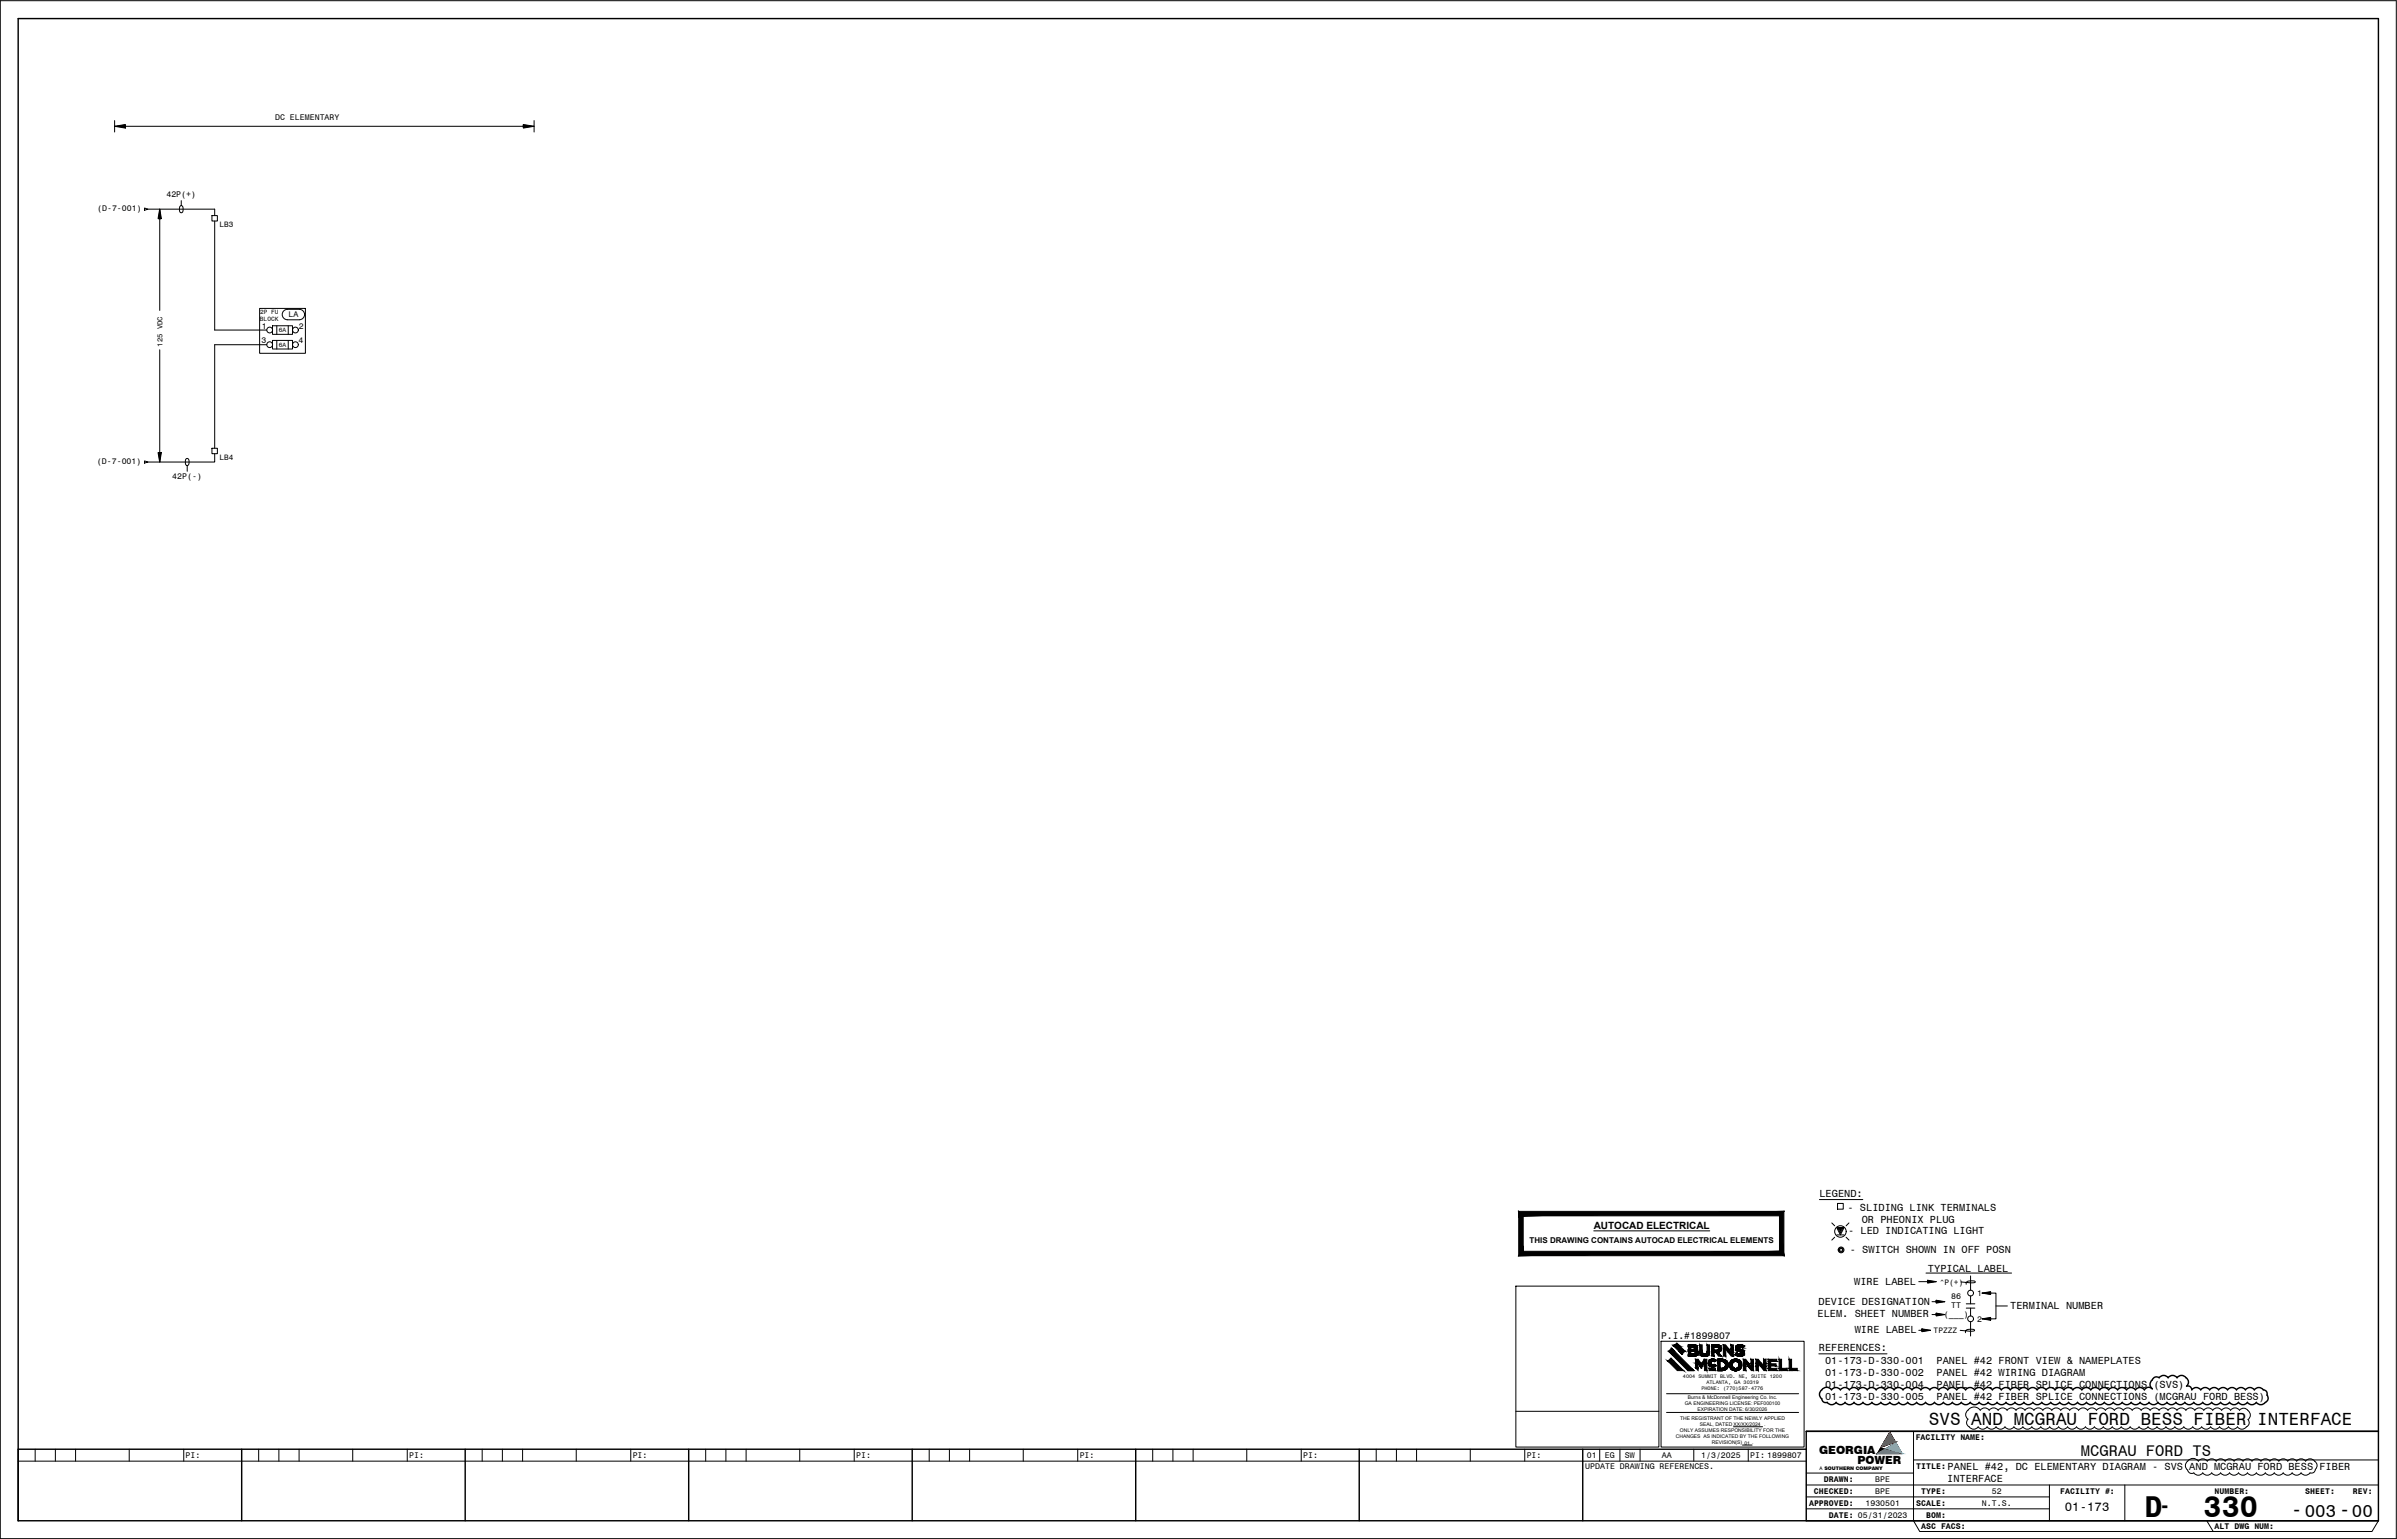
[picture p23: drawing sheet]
<svg xmlns="http://www.w3.org/2000/svg" width="851mm" height="546mm" viewBox="0 0 851 546" stroke-linecap="round" stroke-linejoin="round" font-family="sans-serif">
<defs><g id="words">
<g font-size="10.7">
<text x="761.5" y="538.8">D</text>
<text x="782.6" y="538.8">330</text>
</g>
<g font-size="7">
<text x="813.6" y="538.3">-</text>
<text x="830.6" y="538.3">-</text>
</g>
<text font-size="6.8" x="766.8" y="536.8">-</text>
<g font-size="6.2">
<text x="685" y="505.9">SVS AND MCGRAU FORD BESS FIBER INTERFACE</text>
<text x="818.5" y="538.6">003</text>
<text x="835.3" y="538.6">00</text>
</g>
<text font-size="5.5" x="739" y="517">MCGRAU FORD TS</text>
<text font-size="4.4" x="733.3" y="536.6">01-173</text>
<g font-size="4">
<text x="646" y="516.1">GEORGIA</text>
<text x="659.6" y="519.7">POWER</text>
</g>
<g font-size="3.7">
<text x="646.1" y="425.1">LEGEND:</text>
<text x="656.1" y="430">- SLIDING LINK TERMINALS</text>
<text x="661.2" y="434.3">OR PHEONIX PLUG</text>
<text x="656.3" y="438.3">- LED INDICATING LIGHT</text>
<text x="657" y="444.8">- SWITCH SHOWN IN OFF POSN</text>
<text x="684.7" y="451.5">TYPICAL LABEL</text>
<text x="658.5" y="456.1">WIRE LABEL</text>
<text x="645.5" y="467.8">ELEM. SHEET NUMBER</text>
<text x="645.8" y="463.2">DEVICE DESIGNATION</text>
<text x="713.9" y="464.7">TERMINAL NUMBER</text>
<text x="658.7" y="473.4">WIRE LABEL</text>
<text x="645.9" y="479.8">REFERENCES:</text>
<text x="648.1" y="484.1">01-173-D-330-001</text>
<text x="687.7" y="484.1">PANEL #42 FRONT VIEW &amp; NAMEPLATES</text>
<text x="648.1" y="488.4">01-173-D-330-002</text>
<text x="687.7" y="488.4">PANEL #42 WIRING DIAGRAM</text>
<text x="648.1" y="492.7">01-173-D-330-004</text>
<text x="648.1" y="497">01-173-D-330-005</text>
<text x="687.7" y="492.7">PANEL #42 FIBER SPLICE CONNECTIONS (SVS)</text>
<text x="687.7" y="497">PANEL #42 FIBER SPLICE CONNECTIONS (MCGRAU FORD BESS)</text>
<text x="691.5" y="526.3">INTERFACE</text>
<text x="691.7" y="522">PANEL #42, DC ELEMENTARY DIAGRAM - SVS AND MCGRAU FORD BESS FIBER</text>
</g>
<text font-size="3.5" x="566" y="436.3">AUTOCAD ELECTRICAL</text>
<text font-size="3.4" x="589.9" y="475.4">P.I.#1899807</text>
<g font-size="2.9">
<text x="97.7" y="42.7">DC ELEMENTARY</text>
<text x="59.1" y="69.9">42P(+)</text>
<text x="34.5" y="75">(D-7-001)</text>
<text x="102.4" y="112.7">LA</text>
<text x="93" y="116.7">1</text>
<text x="106.1" y="116.7">2</text>
<text x="92.9" y="121.9">3</text>
<text x="106" y="121.9">4</text>
<text x="34.4" y="164.8">(D-7-001)</text>
<text x="61.2" y="170">42P(-)</text>
<text x="693" y="461.3">86</text>
<text x="702.1" y="460.2">1</text>
<text x="690.3" y="467.5">(___)</text>
<text x="693" y="464.4">TT</text>
<text x="702.1" y="469.3">2</text>
<text x="680.3" y="511.3">FACILITY NAME:</text>
<text x="65.9" y="517.7">PI:</text>
<text x="145.3" y="517.7">PI:</text>
<text x="224.7" y="517.7">PI:</text>
<text x="304.1" y="517.7">PI:</text>
<text x="383.4" y="517.7">PI:</text>
<text x="462.8" y="517.7">PI:</text>
<text x="542.2" y="517.7">PI:</text>
<text x="563" y="521.8">UPDATE DRAWING REFERENCES.</text>
<text x="563.5" y="517.7">01</text>
<text x="569.9" y="517.7">EG</text>
<text x="577.1" y="517.7">SW</text>
<text x="590.2" y="517.7">AA</text>
<text x="604.1" y="517.7">1/3/2025</text>
<text x="621.6" y="517.7">PI: 1899807</text>
<text x="680.5" y="521.4">TITLE:</text>
<text x="647.7" y="526.2">DRAWN:</text>
<text x="666" y="526.2">BPE</text>
<text x="644.2" y="530.4">CHECKED:</text>
<text x="666" y="530.4">BPE</text>
<text x="682.3" y="530.4">TYPE:</text>
<text x="707.4" y="530.4">52</text>
<text x="731.7" y="530.4">FACILITY #:</text>
<text x="786.4" y="530.4">NUMBER:</text>
<text x="818.7" y="530.4">SHEET:</text>
<text x="835.6" y="530.5">REV:</text>
<text x="642.5" y="534.6">APPROVED:</text>
<text x="649.5" y="538.9">DATE: 05/31/2023</text>
<text x="662.5" y="534.6">1930501</text>
<text x="680.5" y="534.6">SCALE:</text>
<text x="684" y="538.9">BOM:</text>
<text x="703.9" y="534.6">N.T.S.</text>
<text x="682.3" y="542.9">ASC FACS:</text>
<text x="786.5" y="542.9">ALT DWG NUM:</text>
</g>
<g font-size="2.8">
<text x="77.9" y="80.7">LB3</text>
<text x="77.9" y="163.3">LB4</text>
<text x="543.2" y="441.3">THIS DRAWING CONTAINS AUTOCAD ELECTRICAL ELEMENTS</text>
<text x="688.8" y="456.1">^P(+)</text>
<text x="686.7" y="473.4">TPZZZ</text>
</g>
<text font-size="2.6" x="57.7" y="123.1" transform="rotate(-90 57.7 123.1)">125 VDC</text>
<g font-size="2.2">
<text x="92.3" y="114">BLOCK</text>
<text x="92.4" y="111.4">2P FU</text>
<text x="99" y="118">6A</text>
<text x="99" y="123.2">6A</text>
</g>
<g font-size="1.8">
<text x="597.7" y="489.2">4004 SUMMIT BLVD. NE, SUITE 1200</text>
<text x="606" y="491.3">ATLANTA, GA 30319</text>
<text x="599.4" y="496.7">Burns &amp; McDonnell Engineering Co. Inc.</text>
<text x="604.2" y="493.5">PHONE: (770)587-4776</text>
<text x="598.3" y="498.8">GA ENGINEERING LICENSE: PEF000100</text>
<text x="602.8" y="501">EXPIRATION DATE: 6/30/2026</text>
<text x="596.6" y="508.6">ONLY ASSUMES RESPONSIBILITY FOR THE</text>
<text x="596.7" y="504.3">THE REGISTRANT OF THE NEWLY APPLIED</text>
<text x="603.7" y="506.4">SEAL, DATED XX/XX/2024</text>
<text x="626.5" y="506.4">.</text>
<text x="595.2" y="510.7">CHANGES AS INDICATED BY THE FOLLOWING</text>
<text x="607.9" y="512.9">REVISION(S) 01 .</text>
</g>
<text font-size="1.7" x="646.1" y="522.1">A SOUTHERN COMPANY</text>
</g></defs>
<!-- layer: Ctrl_As_Built -->
<path d="M645.9 480.7h24.2" fill="none" stroke="#000" stroke-width=".36"/>
<!-- layer: 0 -->
<g fill="none" stroke="#000" stroke-width=".36">
<path d="M40.7 44.8l3.8-.6v1.3zM40.7 42.8v4.1M40.7 44.8h149M41.7 44.8l2.8-.4v.9zM42.6 44.8l1.9-.3v.7zM43.6 44.8l.9-.1v.3zM185.9 44.2l3.8 .6-3.8 .7zM185.9 44.4l2.8 .4-2.8 .5zM185.9 44.5l1.9 .3-1.9 .4zM185.9 44.7l.9 .1-.9 .2zM189.7 42.8v4.1M56.7 74.3v35.9"/>
<path d="M56.7 124.2v39.9M566 437h41.2M646.1 425.9h15.4M650.5 434.2l1.1 1M651.6 439.3l-1.1 1M652.3 435.9h2.6l-1.3 2.6zM652.3 438.5h2.6M652.6 427.3h2v2h-2zM652.6 435.9h1.9l-.9 1.9zM652.9 435.9h1.3l-.6 1.3zM653.3 435.9h.6l-.3 .7zM655.6 439.3l1 1"/>
<path d="M656.6 434.2l-1 1M538.3 456.7h50.8v57.1h-50.8zM681.4 455.1h6.2M684 452h30.4M684.6 454.6l3 .5-3 .5zM684.6 454.7l2.3 .4-2.3 .4zM684.6 454.8l1.5 .3-1.5 .2zM684.6 454.9l.7 .2-.7 .1zM696.4 455.2l4 .3 .9-.1 .2-.3a2.62 2.62 0 0 0-3.2 .3l-.1 .6M699.8 453v5.1M703.9 459.1h4.9v9.2h-4.9M703.9 459.1l3-.5v1z"/>
<path d="M704.6 459.1l2.3-.3v.7zM705.4 459.1l1.5-.2v.5zM706.2 459.1l.7-.1v.3zM589.9 476.2h50.8v37.6h-50.8zM681.4 472.3h4.2M682.5 471.8l3.1 .5-3.1 .6zM682.5 472l2.3 .3-2.3 .4zM682.5 472.1l1.6 .2-1.6 .3zM682.5 472.2l.8 .1-.8 .2zM686.1 462.2h4.6M686.1 466.8h4.6M687.6 461.7l3.1 .5-3.1 .5z"/>
<path d="M687.6 461.8l2.3 .4-2.3 .4zM687.6 461.9l1.5 .3-1.5 .2zM687.6 462.1l.8 .1-.8 .1zM687.6 466.3l3.1 .5-3.1 .5zM687.6 466.4l2.3 .4-2.3 .3zM687.6 466.5l1.5 .3-1.5 .2zM687.6 466.6l.8 .2-.8 .1zM696.1 472.4l4.1 .3 .9-.1 .1-.3a2.62 2.62 0 0 0-3.2 .3v.6M698.3 463h3M698.3 464.5h3M699.8 460.2v2.8M699.8 464.5v2.8"/>
<path d="M699.8 469.3v5.1M703.9 468.3l3-.5v1zM704.6 468.3l2.3-.4v.8zM705.4 468.3l1.5-.3v.5zM706.2 468.3l.7-.1v.2zM708.8 463.7h4.1M591.8 494.9h46.9M538.3 501.1h50.8M591.8 501.5h46.9M615.6 506.6h10.3M618.8 513.1h3.4"/>
<circle cx="653.6" cy="437.3" r="2.04"/>
<circle cx="653.8" cy="443.8" r=".77"/>
<circle cx="653.8" cy="443.8" r=".52"/>
<circle cx="653.8" cy="443.8" r="1.03"/>
<circle cx="699.8" cy="459.1" r="1.03"/>
<circle cx="699.8" cy="468.3" r="1.03"/>
</g>
<!-- layer: EXTERNAL -->
<path d="M52.5 74.3h23.7v2.3M76.2 78.5v38.7h18.5M94.7 122.4h-18.5v36.8M76.2 161.1v3h-23.7" fill="none" stroke="#000" stroke-width=".36"/>
<!-- layer: SYMS -->
<g fill="none" stroke="#000" stroke-width=".36">
<path d="M51.3 73.9l1.2 .4-1.2 .4zM75.3 76.6h1.9v1.9h-1.9zM92.2 109.5h16.3v15.9h-16.3zM96.8 115.7h7.1v3h-7.1zM98.3 115.7v3M100.8 110.4l1.3-.6h4.2a1.86 1.86 0 0 1 1.9 1.9 1.86 1.86 0 0 1-1.9 1.9l-4.2-.1a1.85 1.85 0 0 1-1.7-1.1 1.85 1.85 0 0 1 .4-2zM102.4 115.7v3M96.8 120.9h7.1v3h-7.1zM98.3 120.9v3M102.4 120.9v3M75.3 159.2h1.9v1.9h-1.9zM51.3 163.7l1.2 .4-1.2 .3z"/>
<circle cx="95.8" cy="117.2" r="1.03"/>
<circle cx="104.9" cy="117.2" r="1.03"/>
<circle cx="95.8" cy="122.4" r="1.03"/>
<circle cx="104.9" cy="122.4" r="1.03"/>
</g>
<!-- layer: 0 -->
<path d="M56.7 74.3l.6 3.3h-1.1zM56.7 75.1l.4 2.5h-.8zM56.7 76l.3 1.6h-.6zM56.7 76.8l.2 .8h-.3zM56.2 160.7h1.1l-.6 3.4zM56.3 160.7h.8l-.4 2.5zM56.4 160.7h.6l-.3 1.7zM56.6 160.7h.3l-.2 .8z" fill="none" stroke="#000" stroke-width=".4"/>
<!-- layer: WIRENO -->
<path d="M64.4 71.2v1.8l-.3 .1a1.62 1.62 0 0 0 .3 2.5l.2-.1a1.78 1.78 0 0 0 0-2.5M66.3 165.3h-.1a1.6 1.6 0 0 1 .3-2.5h.2a1.59 1.59 0 0 1-.2 2.5v2" fill="none" stroke="#000" stroke-width=".36"/>
<!-- layer: Ctrl_Rev_Cloud -->
<path d="M647 493.5a2.09 2.09 0 0 1 3.4 0 1.94 1.94 0 0 1 3.2 0 1.94 1.94 0 0 1 3.2 0 1.94 1.94 0 0 1 3.1 0 1.94 1.94 0 0 1 3.2 0 1.94 1.94 0 0 1 3.2 0 1.94 1.94 0 0 1 3.2 0M647 493.5a1.94 1.94 0 0 0 0 3.2 1.41 1.41 0 0 0 1.9 1.2M648.9 497.9a1.94 1.94 0 0 0 3.2 0 1.94 1.94 0 0 0 3.1 0 1.94 1.94 0 0 0 3.2 0 1.94 1.94 0 0 0 3.2 0 1.94 1.94 0 0 0 3.2 0 1.94 1.94 0 0 0 3.1 0 1.94 1.94 0 0 0 3.2 0 1.94 1.94 0 0 0 3.2 0 1.94 1.94 0 0 0 3.2 0 1.94 1.94 0 0 0 3.1 0 1.94 1.94 0 0 0 3.2 0 1.94 1.94 0 0 0 3.2 0 1.94 1.94 0 0 0 3.2 0 1.94 1.94 0 0 0 3.1 0 1.94 1.94 0 0 0 3.2 0 1.94 1.94 0 0 0 3.2 0 1.94 1.94 0 0 0 3.2 0 1.94 1.94 0 0 0 3.1 0 1.94 1.94 0 0 0 3.2 0 1.94 1.94 0 0 0 3.2 0 1.94 1.94 0 0 0 3.2 0 1.94 1.94 0 0 0 3.1 0 1.94 1.94 0 0 0 3.2 0 1.94 1.94 0 0 0 3.2 0 1.94 1.94 0 0 0 3.2 0 1.94 1.94 0 0 0 3.1 0 1.94 1.94 0 0 0 3.2 0 1.94 1.94 0 0 0 3.2 0 1.94 1.94 0 0 0 3.2 0 1.94 1.94 0 0 0 3.1 0 1.94 1.94 0 0 0 3.2 0 1.94 1.94 0 0 0 3.2 0 1.94 1.94 0 0 0 3.2 0 1.94 1.94 0 0 0 3.1 0 1.94 1.94 0 0 0 3.2 0 1.94 1.94 0 0 0 3.2 0 1.94 1.94 0 0 0 3.2 0 1.94 1.94 0 0 0 3.1 0 1.94 1.94 0 0 0 3.2 0 1.94 1.94 0 0 0 3.2 0 1.94 1.94 0 0 0 3.2 0 1.94 1.94 0 0 0 3.1 0 1.94 1.94 0 0 0 3.2 0M669.5 493.5a1.94 1.94 0 0 1 3.1 0 1.94 1.94 0 0 1 3.2 0 1.94 1.94 0 0 1 3.2 0 1.94 1.94 0 0 1 3.2 0 1.94 1.94 0 0 1 3.1 0 1.94 1.94 0 0 1 3.2 0 1.94 1.94 0 0 1 3.2 0 1.94 1.94 0 0 1 3.2 0 1.94 1.94 0 0 1 3.1 0 1.94 1.94 0 0 1 3.2 0 1.94 1.94 0 0 1 3.2 0 1.94 1.94 0 0 1 3.2 0 1.94 1.94 0 0 1 3.1 0 1.94 1.94 0 0 1 3.2 0 1.94 1.94 0 0 1 3.2 0 1.94 1.94 0 0 1 3.2 0 1.94 1.94 0 0 1 3.1 0 1.94 1.94 0 0 1 3.2 0 1.94 1.94 0 0 1 3.2 0 1.94 1.94 0 0 1 3.2 0 1.94 1.94 0 0 1 3.1 0M736.1 493.5a1.94 1.94 0 0 1 3.2 0 1.94 1.94 0 0 1 3.2 0 1.94 1.94 0 0 1 3.2 0 1.94 1.94 0 0 1 3.1 0 1.94 1.94 0 0 1 3.2 0 1.94 1.94 0 0 1 3.2 0 1.94 1.94 0 0 1 3.2 0 1.94 1.94 0 0 1 3.1 0M764.4 493.1a1.73 1.73 0 0 0-2.8 .4M764.4 493.1a2.17 2.17 0 0 1 .1-3.5l.9-.6 .7-.1a.67 .67 0 0 0 .7 .3 .67 .67 0 0 0 .5-.5 1.94 1.94 0 0 1 2.7 .5 1.94 1.94 0 0 1 3.1 0 2.2 2.2 0 0 1 3.7 .5 1.82 1.82 0 0 1-.3 2.5 1.4 1.4 0 0 1 1.9 1.3 1.94 1.94 0 0 1 3.1 0 1.94 1.94 0 0 1 3.2 0 1.94 1.94 0 0 1 3.2 0 1.94 1.94 0 0 1 3.2 0 1.94 1.94 0 0 1 3.1 0 1.94 1.94 0 0 1 3.2 0 1.94 1.94 0 0 1 3.2 0 1.94 1.94 0 0 1 3.2 0 1.39 1.39 0 0 1 1.3 1.9M785.4 497.9a1.94 1.94 0 0 0 3.2 0 1.94 1.94 0 0 0 3.2 0 1.94 1.94 0 0 0 3.1 0 1.94 1.94 0 0 0 3.2 0 1.94 1.94 0 0 0 3.2 0 1.94 1.94 0 0 0 3.2 0M805.1 495.4a1.62 1.62 0 0 1-.6 2.6" fill="none" stroke="#000" stroke-width=".51"/>
<path d="M780.7 518.8a1.94 1.94 0 0 1 3.2 0 1.94 1.94 0 0 1 3.2 0 1.94 1.94 0 0 1 3.1 0 1.94 1.94 0 0 1 3.2 0 1.94 1.94 0 0 1 3.2 0 1.94 1.94 0 0 1 3.2 0 1.94 1.94 0 0 1 3.1 0 1.94 1.94 0 0 1 3.2 0 1.94 1.94 0 0 1 3.2 0 1.94 1.94 0 0 1 3.2 0 1.94 1.94 0 0 1 3.1 0 1.94 1.94 0 0 1 3.2 0 2.1 2.1 0 0 1 3.5 .3l.6 1.1-.2 .8-.4 .7a1.39 1.39 0 0 1-1.9 1.3M780.7 518.8a2.52 2.52 0 0 0-3.4-.4 2.52 2.52 0 0 0-.7 3.4l.3 .2a1.47 1.47 0 0 0 2.2 1 1.94 1.94 0 0 0 3.2 0 1.94 1.94 0 0 0 3.1 0 1.94 1.94 0 0 0 3.2 0M797.8 506.6a1.94 1.94 0 0 1-3.2 0 1.94 1.94 0 0 1-3.2 0 1.94 1.94 0 0 1-3.2 0 1.94 1.94 0 0 1-3.1 0 1.94 1.94 0 0 1-3.2 0 1.94 1.94 0 0 1-3.2 0 1.94 1.94 0 0 1-3.2 0 1.94 1.94 0 0 1-3.1 0 1.94 1.94 0 0 1-3.2 0 1.94 1.94 0 0 1-3.2 0 1.94 1.94 0 0 1-3.2 0 1.94 1.94 0 0 1-3.1 0 1.94 1.94 0 0 1-3.2 0 1.94 1.94 0 0 1-3.2 0 1.94 1.94 0 0 1-3.2 0 1.94 1.94 0 0 1-3.1 0 1.94 1.94 0 0 1-3.2 0 1.94 1.94 0 0 1-3.2 0 1.94 1.94 0 0 1-3.2 0 1.94 1.94 0 0 1-3.1 0 1.94 1.94 0 0 1-3.2 0 1.94 1.94 0 0 1-3.2 0 1.94 1.94 0 0 1-3.2 0 1.94 1.94 0 0 1-3.1 0 1.94 1.94 0 0 1-3.2 0 1.94 1.94 0 0 1-3.2 0 1.94 1.94 0 0 1-3.2 0 1.94 1.94 0 0 1-3.1 0 1.94 1.94 0 0 1-3.2 0 1.94 1.94 0 0 1-3.2 0 2.12 2.12 0 0 1-3.5-.2l-.6-1 .1-.8 .4-.7-.3-.2a2.17 2.17 0 0 1 .6-3.4 2.66 2.66 0 0 1 4 .4 1.95 1.95 0 0 1 3.2 0 1.94 1.94 0 0 1 3.2 0 1.94 1.94 0 0 1 3.2 0 1.94 1.94 0 0 1 3.2 0 1.94 1.94 0 0 1 3.1 0 1.94 1.94 0 0 1 3.2 0 1.94 1.94 0 0 1 3.2 0 1.94 1.94 0 0 1 3.2 0 1.94 1.94 0 0 1 3.1 0 1.94 1.94 0 0 1 3.2 0 1.94 1.94 0 0 1 3.2 0 1.94 1.94 0 0 1 3.2 0 1.94 1.94 0 0 1 3.1 0 1.94 1.94 0 0 1 3.2 0 1.94 1.94 0 0 1 3.2 0 1.94 1.94 0 0 1 3.2 0 1.94 1.94 0 0 1 3.1 0 1.94 1.94 0 0 1 3.2 0 1.94 1.94 0 0 1 3.2 0 1.94 1.94 0 0 1 3.2 0 1.94 1.94 0 0 1 3.1 0 1.94 1.94 0 0 1 3.2 0 1.94 1.94 0 0 1 3.2 0 1.94 1.94 0 0 1 3.2 0 1.94 1.94 0 0 1 3.1 0 1.94 1.94 0 0 1 3.2 0 1.94 1.94 0 0 1 3.2 0 1.94 1.94 0 0 1 3.2 0 1.94 1.94 0 0 1 3.1 0 2.1 2.1 0 0 1 3.6 .7 1.94 1.94 0 0 1-.6 2.6 1.63 1.63 0 0 1-.5 2.6M788.6 523a1.94 1.94 0 0 0 3.2 0 1.94 1.94 0 0 0 3.2 0 1.94 1.94 0 0 0 3.1 0 1.94 1.94 0 0 0 3.2 0 1.94 1.94 0 0 0 3.2 0 1.94 1.94 0 0 0 3.2 0 1.94 1.94 0 0 0 3.1 0 1.94 1.94 0 0 0 3.2 0 1.94 1.94 0 0 0 3.2 0 1.94 1.94 0 0 0 3.2 0" fill="none" stroke="#000" stroke-width=".36"/>
<!-- layer: zzz_TitleBlock Structure -->
<g fill="none" stroke="#000" stroke-width=".36">
<path d="M6.5 518.8h635M12.5 514.6v4.2M19.7 514.6v4.2M26.8 514.6v4.2M45.9 514.6v4.2M65.3 514.6v4.2M91.9 514.6v4.2M99 514.6v4.2M106.2 514.6v4.2M125.3 514.6v4.2M144.6 514.6v4.2M171.2 514.6v4.2"/>
<path d="M178.4 514.6v4.2M185.6 514.6v4.2M204.6 514.6v4.2M224 514.6v4.2M250.6 514.6v4.2M257.8 514.6v4.2M265 514.6v4.2M284 514.6v4.2M303.4 514.6v4.2M330 514.6v4.2M337.2 514.6v4.2M344.3 514.6v4.2"/>
<path d="M363.4 514.6v4.2M382.7 514.6v4.2M409.4 514.6v4.2M416.5 514.6v4.2M423.7 514.6v4.2M442.8 514.6v4.2M462.1 514.6v4.2M488.7 514.6v4.2M495.9 514.6v4.2M503.1 514.6v4.2M522.1 514.6v4.2M541.5 514.6v4.2"/>
<path d="M568.1 514.6v4.2M575.3 514.6v4.2M582.4 514.6v4.2M601.5 514.6v4.2M620.9 514.6v4.2M679.6 508.2v31.8l2.2 3.8h160.6l2.3-3.8M679.6 518.4h165.1M641.5 523h38.1M641.5 531.5h86.3M641.5 535.7h86.3M641.5 527.3h203.2M727.8 527.3v12.7"/>
<path d="M754.6 527.3v12.7M783.7 540l2.3 3.8"/>
</g>
<!-- layer: zzz_TitleBlock Border -->
<path d="M.1 .2h850.9v546.1h-850.9z" fill="none" stroke="#000" stroke-width=".36"/>
<path d="M6.5 6.6h838.2v533.4h-838.2zM6.5 514.6h635M85.8 514.6v25.4M165.2 514.6v25.4M244.6 514.6v25.4M324 514.6v25.4M403.3 514.6v25.4M482.7 514.6v25.4M562.1 514.6v25.4M844.7 508.2h-203.2v31.8" fill="none" stroke="#000" stroke-width=".51"/>
<!-- layer: zzz_TitleBlock Structure -->
<path d="M666.7 516.1l6.6-3.8 2.2 3.8z" fill="none" stroke="#00bcf1" stroke-width=".36"/>
<g fill="#ec1c24" stroke="#ec1c24" stroke-width=".36">
<path d="M671.1 508.6l2 3.4h-4zM669.1 512l-1.1 1.9 5.1-1.9z"/>
<path d="M671.1 508.6l2 3.4h-4zM669.1 512l-1.1 1.9 5.1-1.9z"/>
</g>
<path d="M671.1 508.6l2 3.4-5.1 1.9z" fill="none" stroke="#ec1c24" stroke-width=".36"/>
<path d="M667.9 514.2l1.4 .4h-1.7zM667.6 514.6l-.9 1.5 2.6-1.5z" fill="#b2d235" stroke="#b2d235" stroke-width=".36"/>
<g fill="#000" stroke="#000" stroke-width=".36">
<path d="M666.7 516.1l2.6-1.5 5.1 1.5zM666.7 516.1l6.6-3.8 2.2 3.8z"/>
<path d="M667.9 514.2l1.4 .4h-1.7zM667.6 514.6l-.9 1.5 2.6-1.5z"/>
<path d="M671.1 508.6l2 3.4h-4zM669.1 512l-1.1 1.9 5.1-1.9z"/>
</g>
<g fill="#00bcf1" stroke="#00bcf1" stroke-width=".36">
<path d="M669.3 514.6l4-2.3 1.3 2.3z"/>
<path d="M669.3 514.6l6.2 1.5-.9-1.5zM669.3 514.6l6.2 1.5h-1.1z"/>
</g>
<path d="M667.9 514.2l6.5 1.9h-7.7z" fill="none" stroke="#b2d235" stroke-width=".36"/>
<path d="M666.7 516.1l2.6-1.5 5.1 1.5z" fill="#007db9" stroke="#007db9" stroke-width=".36"/>
<path d="M666.7 516.1l2.6-1.5 5.1 1.5z" fill="none" stroke="#007db9" stroke-width=".36"/>
<!-- layer: 0 -->
<g fill="#000" stroke="#000" stroke-width=".36">
<path d="M594.8 477.5l.7-.6 .7 .6zM601.4 479.1h1.2zM601.6 479.1h1zM601.7 479.9h1.2zM609.7 479.5h1.4zM609.8 478.3h1.3zM610.2 479.3h.9zM616.6 479.4h2.2zM616.7 477.9h2.6zM617.5 477.5h.8zM618.7 478.6h.2zM593.4 482.2l1.1 1.1h-2.2z"/>
<path d="M602 480.6h1zM602.1 480.2h.9zM602.2 485.7h.8v.9zM605.9 480.7h1.1zM607.2 483h2zM608.7 484.5h.2zM608.7 483.4h.2zM611.7 485.9h1.6zM612.4 485.6h1.1zM614.4 485.5h1zM614.5 485.6h1.1zM614.8 483.2h3.2z"/>
<path d="M616.1 486.7h.5zM616.3 482.6h.2zM616.5 483.4h1.6zM616.8 481.3h2.2zM616.8 483.5h1.4zM616.9 485.8h1.3zM617.1 483.7h1.2zM617.8 481.6h.3zM618.1 480.8h1.3zM618.2 480h1.2zM618.3 480.1h1.1z"/>
<path d="M539.3 430.1l1.6 1.6 92.6-1.6zM540.9 431.7l92.6-1.6-1.5 1.6zM633.5 430.1l-1.5 1.6 1.5 14.2zM632 431.7l1.5 14.2-1.5-1.6zM539.3 445.9h94.2l-1.5-1.6zM539.3 445.9l1.6-1.6h91.1zM539.3 430.1v15.8l1.6-1.6zM539.3 430.1l1.6 1.6v12.6z"/>
<path d="M593.6 478.7l1.1 1.1zM593.6 478.7l1.1 1.1h-2.2z"/>
<path d="M592.5 479.8l9.1 6.9-6.9-6.9zM592.5 479.8l9.1 6.9h-2.2z"/>
<path d="M594.8 477.5l1.8 .5-.4-.5zM594.8 477.5l1.8 .5h-2.2z"/>
<path d="M594.4 478l4 1.8-1.8-1.8zM594.4 478l4 1.8h-2.2z"/>
<path d="M596.2 479.8l1.1 1 1.1-1zM596.2 479.8l1.1 1z"/>
<path d="M599.6 478.3l.9 .8v-.8zM599.6 478.3l.9 .8h-.9z"/>
<path d="M599.6 479.9l.9 .9v-.9zM599.6 479.9l.9 .9h-.9z"/>
<path d="M599.6 477.5h2zM599.6 477.5h2z"/>
<path d="M599.6 477.5h2.1zM599.6 477.5h2.1z"/>
<path d="M599.6 477.5h2.2zM599.6 477.5h2.2z"/>
<path d="M599.6 477.5l2.3 .1zM599.6 477.5l2.3 .1z"/>
<path d="M599.6 477.6h2.3zM599.6 477.6h2.3z"/>
<path d="M599.6 477.6h2.4zM599.6 477.6h2.4z"/>
<path d="M599.6 477.6h2.5zM599.6 477.6h2.5z"/>
<path d="M599.6 477.6h2.5zM599.6 477.6h2.5z"/>
<path d="M599.6 477.6l2.6 .1zM599.6 477.6l2.6 .1z"/>
<path d="M599.6 477.7h2.7zM599.6 477.7h2.7z"/>
<path d="M599.6 477.7h2.7zM599.6 477.7h2.7z"/>
<path d="M599.6 479.4l2.8 .1zM599.6 479.4l2.8 .1z"/>
<path d="M599.6 477.7h2.8zM599.6 477.7h2.8z"/>
<path d="M599.6 479.4h2.7zM599.6 479.4h2.7z"/>
<path d="M599.6 479.5h2.8zM599.6 479.5h2.8z"/>
<path d="M599.6 477.7l2.8 .1zM599.6 477.7l2.8 .1z"/>
<path d="M599.6 479.4h2.8zM599.6 479.4h2.7z"/>
<path d="M599.6 477.8h2.9zM599.6 477.8h2.9z"/>
<path d="M599.6 479.3h2.8zM599.6 479.3l2.8 .1z"/>
<path d="M599.6 479.5h2.9zM599.6 479.5h2.9z"/>
<path d="M599.6 477.8l2.9 .1zM599.6 477.8l2.9 .1z"/>
<path d="M599.6 479.3h2.9zM599.6 479.3h2.8z"/>
<path d="M599.6 479.3h2.9zM599.6 479.3h2.9z"/>
<path d="M599.6 477.9h3zM599.6 477.9h3z"/>
<path d="M599.6 479.2h2.9zM599.6 479.2l2.9 .1z"/>
<path d="M599.6 479.5l3 .1zM599.6 479.5l3 .1z"/>
<path d="M599.6 479.2h2.9zM599.6 479.2h2.9z"/>
<path d="M599.6 477.9h3zM599.6 477.9h3z"/>
<path d="M599.6 479.2h3zM599.6 479.2h2.9z"/>
<path d="M599.6 477.9l3 .1zM599.6 477.9l3 .1z"/>
<path d="M599.6 479.6h3zM599.6 479.6h3z"/>
<path d="M599.6 479.2h3zM599.6 479.2h3z"/>
<path d="M599.6 478h3zM599.6 478h3z"/>
<path d="M599.6 479.1h3zM599.6 479.1l3 .1z"/>
<path d="M599.6 478l3.1 .1zM599.6 478l3.1 .1z"/>
<path d="M601.6 479.1h1zM601.5 479.1h1.1z"/>
<path d="M601.5 479.1h1.1zM601.4 479.1h1.2zM601.3 479.1h1.3z"/>
<path d="M599.6 479.6l3.1 .1zM599.6 479.6l3.1 .1z"/>
<path d="M599.6 478.1h3.1zM599.6 478.1h3.1z"/>
<path d="M601.7 479.1h1zM601.7 479.1h1z"/>
<path d="M601.7 479.1h1zM601.7 479.1h1z"/>
<path d="M601.7 479.1h1zM601.6 479.1h1zM601.6 479.1h1z"/>
<path d="M599.6 478.1h3.1zM599.6 478.1h3.1z"/>
<path d="M601.8 479l.9 .1zM601.8 479l.9 .1z"/>
<path d="M599.6 478.1l3.1 .1zM599.6 478.1l3.1 .1z"/>
<path d="M601.8 479h.9zM601.8 479h.9z"/>
<path d="M599.6 479.7h3.2zM599.6 479.7h3.2z"/>
<path d="M599.6 478.2h3.1zM599.6 478.2h3.1z"/>
<path d="M601.9 478.9h.8zM601.9 478.9l.8 .1zM601.8 479h.9zM601.8 479h.9z"/>
<path d="M599.6 478.2l3.2 .1zM599.6 478.2l3.2 .1z"/>
<path d="M601.9 478.9h.8zM601.9 478.9h.8zM601.9 478.9h.8zM601.9 478.9h.8z"/>
<path d="M599.6 478.3h3.2zM599.6 478.3h3.2z"/>
<path d="M601.4 478.3h1.4zM601.4 478.3h1.4zM601.6 478.3h1.2zM601.6 478.3h1.2z"/>
<path d="M601.6 478.3h1.2zM601.6 478.3h1.2z"/>
<path d="M601.7 478.3l1.1 .1zM601.7 478.3l1.1 .1z"/>
<path d="M601.9 478.8h.9zM601.9 478.8h.9zM601.9 478.8h.9zM601.9 478.8h.9z"/>
<path d="M601.9 478.8h.9zM601.9 478.8l.8 .1z"/>
<path d="M599.6 479.7l3.2 .1zM599.6 479.7l3.2 .1z"/>
<path d="M601.7 478.4h1.1zM601.7 478.4h1.1zM601.8 478.4h1zM601.8 478.4h1z"/>
<path d="M601.8 478.4h1zM601.8 478.4h1z"/>
<path d="M601.8 478.4l1 .1zM601.8 478.4l1 .1z"/>
<path d="M601.9 478.5h.9zM601.9 478.5h.9z"/>
<path d="M601.9 478.5l.9 .1zM601.9 478.5l.9 .1z"/>
<path d="M601.9 478.6h.9zM601.9 478.6h.9z"/>
<path d="M601.9 478.6h.9zM601.9 478.6h.9z"/>
<path d="M601.9 478.6l.9 .1zM601.9 478.6l.9 .1z"/>
<path d="M601.9 478.7h.9zM601.9 478.7h.9zM601.9 478.7h.9zM601.9 478.7h.9z"/>
<path d="M601.9 478.7h.9zM601.9 478.7h.9z"/>
<path d="M601.9 478.7l.9 .1zM601.9 478.7l.9 .1z"/>
<path d="M601.9 478.8h.9zM601.9 478.8h.9z"/>
<path d="M599.6 479.8h3.2zM599.6 479.8h3.2z"/>
<path d="M599.6 479.8h3.2zM599.6 479.8h3.2z"/>
<path d="M599.6 479.8h3.3zM599.6 479.8h3.3z"/>
<path d="M599.6 479.8l3.3 .1zM599.6 479.8l3.3 .1z"/>
<path d="M601.6 479.9h1.3zM601.6 479.9h1.3zM601.7 479.9h1.2z"/>
<path d="M601.7 479.9h1.2zM601.7 479.9h1.2z"/>
<path d="M601.8 479.9h1.1zM601.8 479.9h1.1z"/>
<path d="M601.8 479.9h1.1zM601.8 479.9h1.1zM601.9 479.9h1zM601.9 479.9h1z"/>
<path d="M601.9 479.9l1 .1zM601.9 479.9l1 .1z"/>
<path d="M602 480h1zM602 480h1z"/>
<path d="M603.6 477.5l.9 2.3v-2.3zM603.6 477.5l.9 2.3h-.9z"/>
<path d="M603.6 479.8h.9zM603.6 479.8h.9z"/>
<path d="M603.6 479.8l.9 .1zM603.6 479.8l.9 .1z"/>
<path d="M603.6 479.9h.9zM603.6 479.9h.9z"/>
<path d="M603.6 479.9l.9 .1zM603.6 479.9l.9 .1z"/>
<path d="M603.6 480h.9zM603.6 480h.9z"/>
<path d="M606.2 477.5l.9 2.3v-2.3zM606.2 477.5l.9 2.3h-.9z"/>
<path d="M606.2 479.8l.9 .1zM606.2 479.8l.9 .1z"/>
<path d="M606.2 479.9h.9zM606.2 479.9h.9z"/>
<path d="M606.2 479.9l.9 .1zM606.2 479.9l.9 .1zM606.2 480h.9zM606.2 480h.9z"/>
<path d="M607.8 478.3l.9 1.2v-1.2zM607.8 478.3l.9 1.2h-.9z"/>
<path d="M607.8 477.5h2zM607.8 477.5h2z"/>
<path d="M607.8 477.5h2.1zM607.8 477.5h2.1z"/>
<path d="M607.8 477.5h2.2zM607.8 477.5h2.2z"/>
<path d="M607.8 477.5h2.2zM607.8 477.5h2.2z"/>
<path d="M607.8 477.5l2.3 .1zM607.8 477.5l2.3 .1z"/>
<path d="M607.8 477.6h2.4zM607.8 477.6h2.4z"/>
<path d="M607.8 477.6h2.5zM607.8 477.6h2.5z"/>
<path d="M607.8 477.6h2.6zM607.8 477.6h2.6z"/>
<path d="M607.8 477.6h2.6zM607.8 477.6h2.6z"/>
<path d="M607.8 477.6l2.7 .1zM607.8 477.6l2.7 .1z"/>
<path d="M607.8 477.7h2.8zM607.8 477.7h2.8z"/>
<path d="M607.8 477.7h2.8zM607.8 477.7h2.8z"/>
<path d="M607.8 480h2.8zM607.8 480h2.7z"/>
<path d="M607.8 477.7l2.9 .1zM607.8 477.7l2.9 .1z"/>
<path d="M607.8 479.9h2.9zM607.8 479.9l2.8 .1z"/>
<path d="M607.8 477.8h3zM607.8 477.8h3z"/>
<path d="M607.8 479.9h2.9zM607.8 479.9h2.9z"/>
<path d="M607.8 479.9h2.9zM607.8 479.9h2.9z"/>
<path d="M607.8 477.8l3 .1zM607.8 477.8l3 .1z"/>
<path d="M607.8 479.9h3zM607.8 479.9h2.9z"/>
<path d="M607.8 477.9h3.1zM607.8 477.9h3.1z"/>
<path d="M607.8 479.8h3zM607.8 479.8l3 .1z"/>
<path d="M607.8 479.8h3zM607.8 479.8h3z"/>
<path d="M607.8 477.9l3.1 .1zM607.8 477.9l3.1 .1z"/>
<path d="M607.8 479.8h3.1zM607.8 479.8h3z"/>
<path d="M607.8 478h3.1zM607.8 478h3.1z"/>
<path d="M607.8 479.7h3.1zM607.8 479.7l3.1 .1z"/>
<path d="M607.8 478l3.2 .1zM607.8 478l3.2 .1z"/>
<path d="M607.8 479.7h3.1zM607.8 479.7h3.1z"/>
<path d="M607.8 478.1h3.2zM607.8 478.1h3.2z"/>
<path d="M607.8 479.7h3.2zM607.8 479.7h3.1z"/>
<path d="M607.8 479.6h3.2zM607.8 479.6l3.2 .1z"/>
<path d="M607.8 478.1l3.2 .1zM607.8 478.1l3.2 .1z"/>
<path d="M607.8 479.6h3.2zM607.8 479.6h3.2z"/>
<path d="M607.8 478.2h3.3zM607.8 478.2h3.3z"/>
<path d="M607.8 479.5h3.3zM607.8 479.5l3.2 .1z"/>
<path d="M607.8 478.2l3.3 .1zM607.8 478.2l3.3 .1z"/>
<path d="M609.9 479.4l1.2 .1zM609.7 479.5h1.4zM609.6 479.5h1.5z"/>
<path d="M607.8 479.5h3.3zM607.8 479.5h3.3z"/>
<path d="M607.8 479.5h3.3zM607.8 479.5h3.3z"/>
<path d="M607.8 478.3h3.3zM607.8 478.3h3.3z"/>
<path d="M610 479.4h1.1zM609.9 479.4h1.2z"/>
<path d="M609.9 479.4h1.2zM609.9 479.4h1.2z"/>
<path d="M609.7 478.3h1.4zM609.7 478.3h1.4zM609.8 478.3h1.3z"/>
<path d="M609.8 478.3l1.3 .1zM609.8 478.3l1.3 .1z"/>
<path d="M609.9 478.4h1.2zM609.9 478.4h1.2z"/>
<path d="M610.1 479.3l1 .1zM610.1 479.3l1 .1z"/>
<path d="M610.1 479.4h1zM610 479.4h1.1z"/>
<path d="M610 479.4h1.1zM610 479.4h1.1z"/>
<path d="M610 478.4h1.1zM610 478.4h1.1z"/>
<path d="M610 478.4h1.2zM610 478.4h1.2z"/>
<path d="M610.2 479.3h.9zM610.2 479.3h.9z"/>
<path d="M610.1 478.4l1.1 .1zM610.1 478.4l1.1 .1z"/>
<path d="M610.2 478.5h1zM610.2 478.5h1z"/>
<path d="M610.2 478.5l1 .1zM610.2 478.5l1 .1z"/>
<path d="M610.2 479.2h1zM610.2 479.2h1z"/>
<path d="M610.2 479.2h1zM610.2 479.2l.9 .1zM610.2 479.3h.9z"/>
<path d="M610.2 478.6h1zM610.2 478.6h1z"/>
<path d="M610.2 478.6h1zM610.2 478.6h1z"/>
<path d="M610.3 478.6l.9 .1zM610.3 478.6l.9 .1z"/>
<path d="M610.3 478.7h.9zM610.3 478.7h.9z"/>
<path d="M610.3 479.1h.9zM610.3 479.1h.9z"/>
<path d="M610.3 479.1h.9zM610.3 479.1h.9z"/>
<path d="M610.3 479.1h.9zM610.3 479.1l.9 .1zM610.2 479.2h1zM610.2 479.2h1z"/>
<path d="M610.3 478.7h.9zM610.3 478.7h.9z"/>
<path d="M610.3 478.7l.9 .1zM610.3 478.7l.9 .1z"/>
<path d="M610.3 478.8h.9zM610.3 478.8h.9zM610.3 478.8h.9zM610.3 478.8h.9zM610.3 478.8h.9zM610.3 478.8h.9z"/>
<path d="M610.3 478.8l.9 .2zM610.3 478.8l.9 .2zM610.3 479h.9zM610.3 479h.9z"/>
<path d="M610.3 479h.9zM610.3 479h.9z"/>
<path d="M610.3 479h.9zM610.3 479l.9 .1z"/>
<path d="M612 477.5l1.9 1.5-1.1-1.5zM612 477.5l1.9 1.5h-1.9z"/>
<path d="M612 479l.9 2.5v-2.5zM612 479l.9 2.5h-.9z"/>
<path d="M612.9 479l1.8 1-.8-1zM612.9 479l1.8 1h-1.1z"/>
<path d="M614.7 477.5l.9 1.5v-1.5zM614.7 477.5l.9 1.5h-.9z"/>
<path d="M614.7 479l.9 1v-1zM614.7 479l.9 1h-.9z"/>
<path d="M613.6 480l2 1.5v-1.5zM613.6 480l2 1.5h-.8z"/>
<path d="M616.4 478.5l.9 .1zM616.4 478.5l.9 .1z"/>
<path d="M616.4 478.6h.9zM616.4 478.6h.9z"/>
<path d="M616.4 478.6l.9 .1zM616.4 478.6l.9 .1zM616.4 478.7h.9zM616.4 478.7h.9z"/>
<path d="M616.4 478.7h.9zM616.4 478.7h.9z"/>
<path d="M616.4 478.7l.9 .1zM616.4 478.7l.9 .1z"/>
<path d="M616.4 478.5h.9zM616.4 478.5h.9z"/>
<path d="M616.4 478.8h.9zM616.4 478.8h.9z"/>
<path d="M616.4 478.8h1zM616.4 478.8h1z"/>
<path d="M616.5 478.4h.9zM616.5 478.4l.8 .1zM616.4 478.5h.9zM616.4 478.5h.9z"/>
<path d="M616.4 478.8l1 .1zM616.4 478.8l1 .1z"/>
<path d="M616.5 478.4h.9zM616.5 478.4h.9z"/>
<path d="M616.5 478.3h.9zM616.5 478.3l.9 .1z"/>
<path d="M616.4 478.9h1.1zM616.4 478.9h1.1z"/>
<path d="M616.5 478.3h1zM616.5 478.3h.9z"/>
<path d="M616.4 478.9h1.1zM616.4 478.9h1.1z"/>
<path d="M616.5 478.3h1zM616.5 478.3h1z"/>
<path d="M616.5 478.9l1.1 .1zM616.5 478.9l1.1 .1z"/>
<path d="M616.5 478.3h1.1zM616.5 478.3h1z"/>
<path d="M616.5 479h1.2zM616.5 479h1.2z"/>
<path d="M616.5 478.3h1.2zM616.5 478.3h1.1z"/>
<path d="M616.5 479h1.3zM616.5 479h1.3z"/>
<path d="M616.5 478.2h1.2zM616.5 478.2h1.3z"/>
<path d="M616.5 478.2h1.2zM616.5 478.2l1.2 .1z"/>
<path d="M616.5 479l1.5 .1zM616.5 479l1.5 .1z"/>
<path d="M617.7 477.4h.2zM617.7 477.4h.2z"/>
<path d="M617.7 477.4l.3 .1zM617.7 477.5h.3z"/>
<path d="M616.5 479.1h1.7zM616.5 479.1h1.7zM616.5 479.1h1.7zM616.5 479.1h1.7z"/>
<path d="M617.7 477.5h.3zM617.6 477.5h.4z"/>
<path d="M617.6 477.5h.5zM617.6 477.5h.5z"/>
<path d="M617.6 477.5h.6zM617.6 477.5h.6z"/>
<path d="M617.6 477.5h.6zM617.5 477.5h.7z"/>
<path d="M617.5 477.5h.8zM617.5 477.5h.8zM617.5 477.5h.8z"/>
<path d="M616.5 479.1l1.8 .1zM616.5 479.1l1.8 .1z"/>
<path d="M617.5 477.5h.8zM617.4 477.5h.9z"/>
<path d="M616.5 479.2h1.8zM616.5 479.2h1.8z"/>
<path d="M616.5 479.2h2zM616.5 479.2h2z"/>
<path d="M617.4 477.5h1zM617.4 477.5h1z"/>
<path d="M617.4 477.5h1zM617.3 477.5h1.1z"/>
<path d="M617.3 477.5h1.1zM617.3 477.5h1.1z"/>
<path d="M617.3 477.5h1.2zM617.3 477.5h1.2z"/>
<path d="M616.5 479.2h2zM616.5 479.2h2z"/>
<path d="M617.3 477.5l1.3 .1zM617.2 477.6h1.4z"/>
<path d="M616.5 479.2l2.1 .1zM616.5 479.2l2.1 .1z"/>
<path d="M617.2 477.6h1.4zM617.2 477.6h1.4z"/>
<path d="M617.2 477.6h1.4zM617.1 477.6h1.5zM617.1 477.6h1.5zM617.1 477.6h1.5z"/>
<path d="M616.6 479.3h2zM616.6 479.3h2z"/>
<path d="M617.1 477.6h1.6zM617.1 477.6h1.6z"/>
<path d="M616.6 479.3h2.1zM616.6 479.3h2.1z"/>
<path d="M617.1 477.6h1.6zM617.1 477.6h1.6z"/>
<path d="M617.1 477.6h1.7zM617 477.6h1.8z"/>
<path d="M616.6 479.3h2.1zM616.6 479.3h2.1z"/>
<path d="M616.6 479.3l2.2 .1zM616.6 479.3l2.2 .1zM616.6 479.4h2.2z"/>
<path d="M617 477.6l1.8 .1zM617 477.6l1.8 .1z"/>
<path d="M617 477.7h1.9zM617 477.7h1.9z"/>
<path d="M616.6 479.4h2.3zM616.6 479.4h2.3z"/>
<path d="M617 477.7h1.9zM616.9 477.7h2z"/>
<path d="M616.7 479.4h2.2zM616.7 479.4h2.2z"/>
<path d="M616.7 479.4h2.2zM616.7 479.4h2.2z"/>
<path d="M616.9 477.7h2zM616.9 477.7h2z"/>
<path d="M616.9 477.7h2.1zM616.9 477.7h2.1zM616.9 477.7h2.1zM616.9 477.7h2.1z"/>
<path d="M616.7 479.4h2.3zM616.7 479.4h2.3z"/>
<path d="M618.6 478.5h.4zM618.6 478.5l.3 .1z"/>
<path d="M616.7 479.4l2.3 .1zM616.7 479.4l2.3 .1z"/>
<path d="M616.7 479.5h2.3zM616.7 479.5h2.3zM616.8 479.5h2.2zM616.8 479.5h2.2z"/>
<path d="M616.9 477.7l2.2 .1zM616.9 477.7l2.2 .1z"/>
<path d="M618.5 478.4h.5zM618.5 478.4l.5 .1z"/>
<path d="M616.8 479.5h2.3zM616.8 479.5h2.3zM616.8 479.5h2.3zM616.8 479.5h2.3z"/>
<path d="M616.8 477.8h2.3zM616.8 477.8h2.3z"/>
<path d="M616.8 477.8h2.3zM616.8 477.8h2.3z"/>
<path d="M618.3 478.3h.8zM618.3 478.3l.7 .1z"/>
<path d="M616.8 479.5h2.3zM616.8 479.5h2.3zM616.8 479.5h2.3zM616.8 479.5h2.3z"/>
<path d="M618.2 478.3h.9zM618.2 478.3h.9z"/>
<path d="M616.8 477.8l2.4 .1zM616.8 477.8l2.4 .1z"/>
<path d="M618 478.3h1.1zM618 478.3h1.1z"/>
<path d="M616.8 479.5l2.3 .1zM616.8 479.5l2.3 .1z"/>
<path d="M617.8 478.2h1.3zM617.8 478.2h1.3z"/>
<path d="M617.9 478.2h1.2zM617.9 478.2l1.2 .1z"/>
<path d="M616.8 477.9h2.4zM616.7 477.9h2.5z"/>
<path d="M616.9 479.6h2.3zM616.9 479.6h2.3z"/>
<path d="M616.9 479.6h2.3zM616.9 479.6h2.3z"/>
<path d="M616.7 477.9h2.6zM616.7 477.9h2.6zM616.7 477.9h2.6z"/>
<path d="M616.5 478.2h2.7zM616.5 478.2h2.6zM616.5 478.2h2.6zM616.5 478.2h2.6z"/>
<path d="M616.9 479.6h2.3zM616.9 479.6h2.3z"/>
<path d="M616.9 479.6h2.3zM616.9 479.6h2.3z"/>
<path d="M617 479.6l2.2 .1zM617 479.6l2.2 .1zM617 479.7h2.2zM617 479.7h2.2z"/>
<path d="M616.6 478.1h2.6zM616.6 478.1l2.6 .1z"/>
<path d="M617 479.7h2.3zM617 479.7h2.3z"/>
<path d="M616.7 477.9l2.6 .1zM616.7 477.9l2.6 .1zM616.6 478h2.7zM616.6 478h2.7z"/>
<path d="M616.6 478.1h2.7zM616.6 478.1h2.6z"/>
<path d="M617.1 479.7h2.2zM617.1 479.7h2.2z"/>
<path d="M617.1 479.7h2.2zM617.1 479.7h2.2zM617.2 479.7h2.1zM617.2 479.7h2.1z"/>
<path d="M616.6 478h2.7zM616.6 478l2.7 .1z"/>
<path d="M617.2 479.7l2.1 .1zM617.2 479.7l2.1 .1z"/>
<path d="M616.6 478h2.7zM616.6 478h2.7z"/>
<path d="M617.3 479.8h2zM617.3 479.8h2z"/>
<path d="M617.5 479.8h1.8zM617.5 479.8h1.8z"/>
<path d="M617.5 479.8l1.9 .1zM617.5 479.8l1.9 .1z"/>
<path d="M617.7 479.9h1.7zM617.7 479.9h1.7z"/>
<path d="M617.8 479.9h1.6zM617.8 479.9h1.6z"/>
<path d="M617.8 479.9l1.6 .1zM617.8 479.9l1.6 .1z"/>
<path d="M618 480h1.4zM618 480h1.4z"/>
<path d="M618 480h1.4zM618 480h1.4zM618.2 480h1.2z"/>
<path d="M592.3 483.3l5.6 3.4-3.4-3.4zM592.3 483.3l5.6 3.4h-2.2z"/>
<path d="M599.4 486.7h2.2zM599.4 486.7h2.2z"/>
<path d="M599.6 481.5h1.9zM599.6 481.5h2.1z"/>
<path d="M599.6 481.5h2.2zM599.6 481.5h2.1z"/>
<path d="M599.6 481.5h2.4zM599.6 481.5h2.2z"/>
<path d="M599.6 481.5h2.5zM599.6 481.5h2.4z"/>
<path d="M599.6 481.4h2.6zM599.6 481.4l2.5 .1z"/>
<path d="M599.6 481.4h2.7zM599.6 481.4h2.6z"/>
<path d="M599.6 481.4h2.7zM599.6 481.4h2.7z"/>
<path d="M599.6 481.4h2.8zM599.6 481.4h2.7z"/>
<path d="M599.6 481.3h2.8zM599.6 481.3l2.8 .1z"/>
<path d="M599.6 481.3h2.9zM599.6 481.3h2.8z"/>
<path d="M599.6 481.3h3zM599.6 481.3h2.9z"/>
<path d="M599.6 481.3h3zM599.6 481.3h3z"/>
<path d="M599.6 481.2h3.1zM599.6 481.2l3 .1z"/>
<path d="M599.6 481.2h3.1zM599.6 481.2h3.1z"/>
<path d="M599.6 481.2h3.1zM599.6 481.2h3.1z"/>
<path d="M599.6 481.1h3.2zM599.6 481.1l3.1 .1z"/>
<path d="M599.6 481.1h3.2zM599.6 481.1h3.2z"/>
<path d="M599.6 481h3.2zM599.6 481l3.2 .1z"/>
<path d="M599.6 481h3.3zM599.6 481h3.2z"/>
<path d="M599.6 480.9h3.3zM599.6 480.9l3.3 .1z"/>
<path d="M599.6 480.9h3.3zM599.6 480.9h3.3z"/>
<path d="M602 480h1zM602 480h1z"/>
<path d="M602 480l1 .1zM602 480l1 .1z"/>
<path d="M599.6 480.8h3.4zM599.6 480.8l3.3 .1z"/>
<path d="M602.1 480.1h.9zM602.1 480.1h.9z"/>
<path d="M602.1 480.1h.9zM602.1 480.1h.9z"/>
<path d="M602.1 480.1h.9zM602.1 480.1h.9z"/>
<path d="M601.8 480.7l1.2 .1zM601.7 480.8h1.3zM601.7 480.8h1.3zM601.7 480.8h1.3z"/>
<path d="M601.7 480.8h1.3zM601.6 480.8h1.4z"/>
<path d="M599.6 480.8h3.4zM599.6 480.8h3.4z"/>
<path d="M602.1 480.1l.9 .1zM602.1 480.1l.9 .1z"/>
<path d="M602.1 480.2h.9zM602.1 480.2h.9zM602.1 480.2h.9z"/>
<path d="M602.1 480.2l.9 .1zM602.1 480.2l.9 .1z"/>
<path d="M602 480.6l1 .1zM601.9 480.7h1.1zM601.9 480.7h1.1zM601.9 480.7h1.1z"/>
<path d="M601.9 480.7h1.1zM601.8 480.7h1.2z"/>
<path d="M602.1 480.3h.9zM602.1 480.3h.9zM602.1 480.3h.9zM602.1 480.3h.9z"/>
<path d="M602.1 480.3l.9 .1zM602.1 480.3l.9 .1z"/>
<path d="M602.1 480.4h.9zM602.1 480.4h.9z"/>
<path d="M602.1 480.4l.9 .1zM602.1 480.4l.9 .1z"/>
<path d="M602.1 480.5h.9zM602.1 480.5h.9z"/>
<path d="M602.1 480.5l.9 .1zM602.1 480.5l.9 .1zM602.1 480.6h.9zM602.1 480.6h.9z"/>
<path d="M602.1 480.6h.9zM602.1 480.6h.9zM602 480.6h1z"/>
<path d="M602.1 484.1l.9 .2v-.2zM602.1 484.1l.9 .2h-.9z"/>
<path d="M602.1 484.3l.9 .1zM602.1 484.3l.9 .1z"/>
<path d="M602.1 484.4l.9 1.3v-1.3zM602.1 484.4l.9 1.3h-.9z"/>
<path d="M602.1 485.7h.9zM602.1 485.7h.9z"/>
<path d="M602.1 482.6l1.7 1.2-.7-1.2zM602.1 482.6l1.7 1.2h-1.7z"/>
<path d="M602.1 483.8l1.9 .3-.2-.3zM602.1 483.8l1.9 .3h-1.9z"/>
<path d="M603 484.1l1.2 .2-.2-.2zM603 484.1l1.2 .2h-1z"/>
<path d="M604.1 485.6h.2zM604.1 485.6l.1 .1z"/>
<path d="M603.6 480l.9 .1zM603.6 480l.9 .1z"/>
<path d="M603.6 480.1h.9zM603.6 480.1h.9z"/>
<path d="M603.6 480.1l.9 .1zM603.6 480.1l.9 .1z"/>
<path d="M603.6 480.2h1zM603.6 480.2h1z"/>
<path d="M603.6 480.2l1 .1zM603.6 480.2l1 .1z"/>
<path d="M603.7 480.3h.9zM603.7 480.3h.9z"/>
<path d="M603.7 480.3l.9 .1zM603.7 480.3l.9 .1z"/>
<path d="M603.7 480.4h.9zM603.7 480.4h.9z"/>
<path d="M603.7 480.4l1 .1zM603.7 480.4l1 .1z"/>
<path d="M603.7 485l.6 .6 .3-.6zM603.7 485l.6 .6z"/>
<path d="M603.7 480.5h1zM603.7 480.5h1z"/>
<path d="M603.7 480.5l1.1 .1zM603.7 480.5l1.1 .1z"/>
<path d="M603.7 480.6h1.1zM603.7 480.6h1.1z"/>
<path d="M603.7 480.6l1.2 .1zM603.7 480.6l1.2 .1z"/>
<path d="M603.8 480.7h1.1zM603.8 480.7h1.1z"/>
<path d="M603.8 480.7h1.2zM603.8 480.7h1.2z"/>
<path d="M603.8 480.7l1.3 .1zM603.8 480.7l1.3 .1z"/>
<path d="M603.8 480.8h1.4zM603.8 480.8h1.4z"/>
<path d="M603.2 484.3l1.4 .7 .5-.7zM603.2 484.3l1.4 .7h-.9z"/>
<path d="M603.8 480.8h1.5zM603.8 480.8h1.5z"/>
<path d="M604.4 484.1l.7 .2 .2-.2zM604.4 484.1l.7 .2h-.9z"/>
<path d="M603.8 480.8h1.5zM603.8 480.8h1.5z"/>
<path d="M604.4 484h.9zM604.4 484l.9 .1z"/>
<path d="M605.2 481.6h.3zM605.2 481.6h.3zM605.2 481.6h.3z"/>
<path d="M605 481.6h.6zM605 481.6h.5z"/>
<path d="M605 481.6h.7zM605 481.6h.6z"/>
<path d="M604.9 481.6h.9zM604.9 481.6h.8z"/>
<path d="M604.8 481.5h1.1zM604.8 481.5l1 .1zM604.9 481.6h.9zM604.9 481.6h.9z"/>
<path d="M604.7 481.5h1.3zM604.7 481.5h1.2zM604.8 481.5h1.1zM604.8 481.5h1.1z"/>
<path d="M604.6 481.5h1.5zM604.6 481.5h1.4zM604.7 481.5h1.3zM604.7 481.5h1.3z"/>
<path d="M604.5 481.4h1.6zM604.5 481.4l1.6 .1zM604.6 481.5h1.5zM604.6 481.5h1.5z"/>
<path d="M605.2 482.6l1 1.4v-1.4zM605.2 482.6l1 1.4h-1.8z"/>
<path d="M605.3 484l.9 .1zM605.3 484l.9 .1z"/>
<path d="M605.3 484.1l.9 2.6v-2.6zM605.3 484.1l.9 2.6h-.9z"/>
<path d="M604.5 481.4h1.7zM604.5 481.4h1.6zM604.5 481.4h1.6zM604.5 481.4h1.6z"/>
<path d="M604.4 481.4h1.9zM604.4 481.4h1.8zM604.5 481.4h1.7zM604.5 481.4h1.7z"/>
<path d="M604.3 481.3h2.1zM604.3 481.3l2 .1zM604.4 481.4h1.9zM604.4 481.4h1.9z"/>
<path d="M604.3 481.3h2.1zM604.3 481.3h2.1zM604.3 481.3h2.1zM604.3 481.3h2.1z"/>
<path d="M604.2 481.3h2.3zM604.2 481.3h2.2zM604.3 481.3h2.1zM604.3 481.3h2.1z"/>
<path d="M604.1 481.2h2.5zM604.1 481.2l2.4 .1zM604.2 481.3h2.3zM604.2 481.3h2.3z"/>
<path d="M604.1 481.2h2.5zM604.1 481.2h2.5zM604.1 481.2h2.5zM604.1 481.2h2.5z"/>
<path d="M604 481.1h2.7zM604 481.1h2.7z"/>
<path d="M604 481.1h2.7zM604 481.1l2.6 .1zM604.1 481.2h2.5zM604.1 481.2h2.5z"/>
<path d="M604 481h2.7zM604 481l2.7 .1z"/>
<path d="M603.9 481h2.9zM603.9 481h2.8zM604 481h2.7zM604 481h2.7z"/>
<path d="M603.9 480.9h2.9zM603.9 480.9h2.9z"/>
<path d="M603.9 480.9h2.9zM603.9 480.9l2.9 .1zM603.9 481h2.9zM603.9 481h2.9z"/>
<path d="M603.8 480.8h3.1zM603.8 480.8l3 .1z"/>
<path d="M603.8 480.8h3.1zM603.8 480.8h3.1z"/>
<path d="M603.8 480.8h3.1zM603.8 480.8h3.1z"/>
<path d="M606.9 484.5h.9zM606.9 484.5h.9z"/>
<path d="M605.7 480.8h1.2zM605.6 480.8h1.3z"/>
<path d="M605.6 480.8h1.3zM605.5 480.8h1.4z"/>
<path d="M605.5 480.8h1.4zM605.3 480.8h1.6z"/>
<path d="M605.7 480.7h1.2zM605.7 480.8h1.2z"/>
<path d="M605.8 480.7h1.2zM605.7 480.7h1.2z"/>
<path d="M605.9 480.6h1.1zM605.9 480.7h1.1zM605.8 480.7h1.2z"/>
<path d="M606 480.6h1zM606 480.6h1z"/>
<path d="M606 480.5h1zM606 480.5h1z"/>
<path d="M606 480.5h1zM606 480.6h1z"/>
<path d="M606.1 480.4h.9zM606.1 480.4l.9 .1z"/>
<path d="M606.1 480.3h1zM606.1 480.3h1z"/>
<path d="M606.1 480.3h1zM606.1 480.3l.9 .1zM606.1 480.4h.9zM606.1 480.4h.9z"/>
<path d="M606.2 480.1l.9 .1zM606.2 480.1l.9 .1z"/>
<path d="M606.2 480.2h.9zM606.2 480.2l.9 .1z"/>
<path d="M606.2 480l.9 .1zM606.2 480l.9 .1z"/>
<path d="M606.2 480.1h.9zM606.2 480.1h.9z"/>
<path d="M606.8 483.8l.7 .1zM606.8 483.8l.7 .1z"/>
<path d="M606.8 483.9h.7zM606.8 483.9h.7z"/>
<path d="M606.8 483.9l.7 .1zM606.8 483.9l.7 .1z"/>
<path d="M606.8 484h.7zM606.8 484h.7z"/>
<path d="M606.8 484l.7 .1zM606.8 484l.7 .1zM606.8 484.1h.7zM606.8 484.1h.7z"/>
<path d="M606.8 484.1h.7zM606.8 484.1h.7z"/>
<path d="M606.8 484.1l.8 .1zM606.8 484.1l.8 .1z"/>
<path d="M606.8 483.8h.8zM606.8 483.8h.7zM606.8 483.8h.7zM606.8 483.8h.7z"/>
<path d="M606.8 484.2h.8zM606.8 484.2h.8z"/>
<path d="M606.8 484.2l.8 .1zM606.8 484.2l.8 .1zM606.8 484.3h.8zM606.8 484.3h.8z"/>
<path d="M606.8 483.7h.8zM606.8 483.7h.8z"/>
<path d="M606.8 483.7h.8zM606.8 483.7l.8 .1z"/>
<path d="M606.8 484.3h.8zM606.8 484.3h.8z"/>
<path d="M606.8 483.6h.8zM606.8 483.6h.8z"/>
<path d="M606.8 483.6h.8zM606.8 483.6l.8 .1z"/>
<path d="M606.8 484.3l.8 .1zM606.8 484.3l.8 .1z"/>
<path d="M606.8 484.4h.9zM606.8 484.4h.9z"/>
<path d="M606.8 483.6h.9zM606.8 483.6h.8z"/>
<path d="M606.8 484.4l.9 .1zM606.8 484.4l.9 .1zM606.9 484.5h.8zM606.9 484.5h.8z"/>
<path d="M606.9 483.5h.8zM606.9 483.5l.8 .1z"/>
<path d="M606.9 483.5h.8zM606.9 483.5h.8z"/>
<path d="M606.9 484.5h.9zM606.9 484.5h.9z"/>
<path d="M606.9 483.4h.8zM606.9 483.4l.8 .1z"/>
<path d="M606.9 484.5l.9 .1zM606.9 484.5l.9 .1zM606.9 484.6h.9zM606.9 484.6h.9z"/>
<path d="M606.9 483.4h.9zM606.9 483.4h.8zM606.9 483.4h.8zM606.9 483.4h.8z"/>
<path d="M606.9 484.6h1zM606.9 484.6h1zM607 484.6h.9zM607 484.6h.9z"/>
<path d="M606.9 483.3h.9zM606.9 483.3l.9 .1z"/>
<path d="M607 483.3h.9zM607 483.3h.8z"/>
<path d="M607 484.6l1 .1zM607 484.6l1 .1z"/>
<path d="M607 483.3h.9zM607 483.3h.9z"/>
<path d="M607 484.7h1.1zM607 484.7h1.1z"/>
<path d="M607 483.2h1zM607 483.2h1.1z"/>
<path d="M607 483.2h1zM607 483.2l.9 .1z"/>
<path d="M607 484.7h1.1zM607 484.7h1.1z"/>
<path d="M607 483.2h1.1zM607 483.2h1.2z"/>
<path d="M607 483.2h1.1zM607 483.2h1.1z"/>
<path d="M607 484.7h1.2zM607 484.7h1.2z"/>
<path d="M608.1 482.6h.3zM608.1 482.6h.3z"/>
<path d="M608.1 485.4h.3zM608.1 485.4h.2z"/>
<path d="M608.1 482.6h.3zM608.1 482.6h.3z"/>
<path d="M608.1 482.6h.4zM608 482.6h.5z"/>
<path d="M608 485.4h.4zM608 485.4h.4z"/>
<path d="M608 485.4h.4zM608 485.4h.4z"/>
<path d="M608 482.6h.5zM608 482.6h.5z"/>
<path d="M608 482.6h.5zM607.9 482.6h.6z"/>
<path d="M607.9 485.4h.6zM607.9 485.4h.5z"/>
<path d="M607.9 485.3h.6zM607.9 485.3l.6 .1z"/>
<path d="M607.9 482.6h.7zM607.9 482.6h.7z"/>
<path d="M607.9 482.6h.7zM607.8 482.6h.8z"/>
<path d="M607.9 485.3h.7zM607.9 485.3h.6z"/>
<path d="M607.8 485.3h.8zM607.8 485.3h.8z"/>
<path d="M607.8 482.6h.8zM607.8 482.6h.8z"/>
<path d="M607.8 482.6h.9zM607.8 482.6h.9z"/>
<path d="M607.8 485.3h.8zM607.8 485.3h.8z"/>
<path d="M607.8 485.3h.9zM607.8 485.3h.8z"/>
<path d="M607.8 482.6h.9zM607.8 482.6h.9z"/>
<path d="M607.8 482.6l1 .1zM607.7 482.7h1.1z"/>
<path d="M607.7 485.3h1zM607.7 485.3h1zM607.8 485.3h.9zM607.8 485.3h.9z"/>
<path d="M607.8 480.2l.9 1.3v-1.3zM607.8 480.2l.9 1.3h-.9z"/>
<path d="M607.7 485.3h1zM607.7 485.3h1z"/>
<path d="M607.7 482.7h1.1zM607.7 482.7h1.1z"/>
<path d="M607.7 485.3h1.1zM607.7 485.3h1z"/>
<path d="M607.7 482.7h1.1zM607.7 482.7h1.1z"/>
<path d="M607.7 485.3h1.1zM607.7 485.3h1.1z"/>
<path d="M607.7 482.7h1.1zM607.6 482.7h1.2z"/>
<path d="M607.6 485.3h1.2zM607.6 485.3h1.2z"/>
<path d="M607.6 482.7h1.2zM607.6 482.7h1.2z"/>
<path d="M607.6 485.3h1.2zM607.6 485.3h1.2z"/>
<path d="M607.6 482.7h1.3zM607.6 482.7h1.3z"/>
<path d="M607.6 485.2h1.2zM607.6 485.2h1.3z"/>
<path d="M607.6 485.2h1.2zM607.6 485.2l1.2 .1z"/>
<path d="M607.6 482.7h1.3zM607.6 482.7h1.3z"/>
<path d="M607.5 482.7h1.4zM607.5 482.7h1.4z"/>
<path d="M607.5 485.2h1.4zM607.5 485.2h1.4z"/>
<path d="M607.5 482.7l1.5 .1zM607.5 482.7l1.5 .1z"/>
<path d="M608.7 484.5l.3 .1zM608.6 484.6h.4z"/>
<path d="M607.5 482.8h1.5zM607.4 482.8h1.6z"/>
<path d="M608.6 483.4h.4zM608.6 483.4h.3z"/>
<path d="M607.4 485.2h1.6zM607.4 485.2h1.6z"/>
<path d="M607.4 485.2h1.6zM607.4 485.2h1.5zM607.5 485.2h1.4zM607.5 485.2h1.4z"/>
<path d="M607.4 482.8h1.6zM607.4 482.8h1.6z"/>
<path d="M607.4 482.8h1.6zM607.4 482.8h1.6z"/>
<path d="M607.4 485.1h1.6zM607.4 485.1l1.6 .1z"/>
<path d="M608.5 483.3h.5zM608.5 483.3l.5 .1z"/>
<path d="M608.6 484.6l.5 .1zM608.5 484.7h.6z"/>
<path d="M607.4 485.1h1.6zM607.4 485.1h1.6z"/>
<path d="M607.4 482.8h1.7zM607.4 482.8h1.7z"/>
<path d="M607.4 482.8h1.7zM607.4 482.8h1.7z"/>
<path d="M608.4 483.2h.7zM608.4 483.2l.6 .1z"/>
<path d="M607.3 485.1h1.8zM607.3 485.1h1.7z"/>
<path d="M607.3 482.8l1.8 .1zM607.3 482.8l1.8 .1z"/>
<path d="M608.2 483.2h.9zM608.2 483.2h.9z"/>
<path d="M608.3 483.2h.8zM608.3 483.2h.8z"/>
<path d="M608.5 484.7h.6zM608.4 484.7h.7z"/>
<path d="M607.3 485.1h1.8zM607.3 485.1h1.8z"/>
<path d="M608.4 484.7h.7zM608.3 484.7h.8z"/>
<path d="M607.3 485h1.8zM607.3 485l1.8 .1z"/>
<path d="M607.3 482.9h1.9zM607.3 482.9h1.9z"/>
<path d="M607 483.2h2.1zM607 483.2h2.1z"/>
<path d="M608.3 484.7h.8zM608.2 484.7h.9z"/>
<path d="M607 484.7l2.2 .1zM607 484.7l2.2 .1z"/>
<path d="M607.3 485h1.8zM607.3 485h1.8z"/>
<path d="M607.3 482.9h1.9zM607.3 482.9h1.9z"/>
<path d="M607.2 485h2zM607.2 485h1.9z"/>
<path d="M607.3 482.9h1.9zM607.2 482.9h2z"/>
<path d="M607.1 483.1h2.1zM607.1 483.1l2 .1z"/>
<path d="M607 484.8h2.2zM607 484.8h2.2z"/>
<path d="M607.2 482.9l2 .1zM607.2 482.9l2 .1zM607.2 483h2z"/>
<path d="M607.2 485h2zM607.2 485h2z"/>
<path d="M607.1 483.1h2.1zM607.1 483.1h2.1z"/>
<path d="M607.1 484.8l2.2 .1zM607.1 484.8l2.2 .1z"/>
<path d="M607.2 485h2zM607.2 485h2z"/>
<path d="M607 485.8l2.2 .9v-.9zM607 485.8l2.2 .9h-2.2z"/>
<path d="M607.2 483h2.1zM607.2 483h2.1z"/>
<path d="M607.2 484.9h2zM607.2 484.9l2 .1z"/>
<path d="M607.1 483h2.2zM607.1 483l2.1 .1z"/>
<path d="M607.1 484.9h2.2zM607.1 484.9h2.1z"/>
<path d="M607.1 483h2.2zM607.1 483h2.2z"/>
<path d="M607.1 484.9h2.2zM607.1 484.9h2.2z"/>
<path d="M607.1 484.9h2.2zM607.1 484.9h2.2z"/>
<path d="M610 485.9h3.3zM610 485.9h3.3z"/>
<path d="M607.8 480.1l2.6 .1zM607.8 480.1l2.6 .1z"/>
<path d="M607.8 480.1h2.6zM607.8 480.1h2.5z"/>
<path d="M609.4 480.2l1.9 1.3-.9-1.3zM609.4 480.2l1.9 1.3h-1z"/>
<path d="M607.8 480h2.7zM607.8 480l2.6 .1z"/>
<path d="M610 483.4l.9 2.5v-2.5zM610 483.4l.9 2.5h-.9z"/>
<path d="M610 486.7h1.6zM610 486.7h1.7z"/>
<path d="M610 482.6h1.7zM610 482.6h1.7z"/>
<path d="M610 482.6l1.8 .1zM610 482.6l1.8 .1z"/>
<path d="M610 486.7h1.7zM610 486.7h1.8z"/>
<path d="M610 482.7h1.9zM610 482.7h1.9z"/>
<path d="M610 482.7h2zM610 482.7h2z"/>
<path d="M610 486.6h1.9zM610 486.6l1.8 .1z"/>
<path d="M610 482.7h2.1zM610 482.7h2.1z"/>
<path d="M610 486.6h2zM610 486.6h1.9z"/>
<path d="M610 482.7h2.2zM610 482.7h2.2z"/>
<path d="M610 486.6h2.1zM610 486.6h2z"/>
<path d="M610 482.7l2.3 .1zM610 482.7l2.3 .1z"/>
<path d="M610 486.6h2.2zM610 486.6h2.1z"/>
<path d="M610 482.8h2.4zM610 482.8h2.4z"/>
<path d="M610 486.5h2.3zM610 486.5l2.2 .1z"/>
<path d="M610 482.8h2.5zM610 482.8h2.5z"/>
<path d="M610 486.5h2.4zM610 486.5h2.3z"/>
<path d="M610 482.8l2.6 .1zM610 482.8l2.6 .1z"/>
<path d="M610 486.5h2.5zM610 486.5h2.4z"/>
<path d="M610 482.9h2.7zM610 482.9h2.7z"/>
<path d="M610 486.4h2.6zM610 486.4l2.5 .1z"/>
<path d="M610 482.9l2.8 .1zM610 482.9l2.8 .1z"/>
<path d="M610 486.4h2.7zM610 486.4h2.6z"/>
<path d="M610 483h2.9zM610 483h2.9z"/>
<path d="M610 486.3h2.8zM610 486.3l2.7 .1z"/>
<path d="M610 483l3 .1zM610 483l3 .1z"/>
<path d="M610 486.3h2.9zM610 486.3h2.8z"/>
<path d="M610 483.1h3zM610 483.1h3z"/>
<path d="M610 486.2h3zM610 486.2l2.9 .1z"/>
<path d="M610 483.1l3.1 .1zM610 483.1l3.1 .1z"/>
<path d="M610 486.1h3zM610 486.1l3 .1z"/>
<path d="M610 483.2l3.2 .1zM610 483.2l3.2 .1z"/>
<path d="M610 486.1h3.1zM610 486.1h3z"/>
<path d="M610 483.3l3.2 .1zM610 483.3l3.2 .1z"/>
<path d="M610 486h3.2zM610 486l3.1 .1z"/>
<path d="M610 483.4h3.3zM610 483.4h3.3z"/>
<path d="M610 485.9h3.2zM610 485.9l3.2 .1z"/>
<path d="M610 483.4h3.3zM610 483.4h3.3z"/>
<path d="M611.6 483.4h1.7zM611.6 483.4h1.7z"/>
<path d="M610 485.9h3.3zM610 485.9h3.2z"/>
<path d="M611.7 483.4l1.6 .1zM611.7 483.4l1.6 .1z"/>
<path d="M611.9 483.5h1.4zM611.9 483.5h1.4z"/>
<path d="M611.8 485.9h1.5zM611.7 485.9h1.6zM611.6 485.9h1.7z"/>
<path d="M612 483.5h1.4zM612 483.5h1.4z"/>
<path d="M611.9 485.8h1.4zM611.8 485.9h1.5z"/>
<path d="M612 483.5h1.4zM612 483.5h1.4z"/>
<path d="M612 485.8h1.4zM611.9 485.8h1.4z"/>
<path d="M612.1 483.5l1.3 .1zM612.1 483.5l1.3 .1zM612.2 483.6h1.2zM612.2 483.6h1.2z"/>
<path d="M612.1 485.7h1.3zM612 485.8h1.4zM612 485.8h1.4zM612 485.8h1.4z"/>
<path d="M612.2 483.6l1.3 .1zM612.2 483.6l1.3 .1z"/>
<path d="M612.2 485.7h1.2zM612.1 485.7h1.3z"/>
<path d="M612.2 485.7h1.2zM612.2 485.7h1.2z"/>
<path d="M612.3 483.7h1.2zM612.3 483.7h1.2z"/>
<path d="M612.3 483.7h1.2zM612.3 483.7h1.2z"/>
<path d="M612.3 485.6h1.2zM612.2 485.7h1.2z"/>
<path d="M612.4 483.7l1.1 .1zM612.4 483.7l1.1 .1z"/>
<path d="M612.4 485.6h1.1zM612.4 485.6h1.1zM612.3 485.6h1.2z"/>
<path d="M612.4 483.8h1.1zM612.4 483.8h1.1z"/>
<path d="M612.4 485.5h1.1zM612.4 485.5l1.1 .1z"/>
<path d="M612.5 483.8h1.1zM612.5 483.8h1.1z"/>
<path d="M612.5 485.5h1zM612.5 485.5h1z"/>
<path d="M612.5 483.8l1.1 .1zM612.5 483.8l1.1 .1z"/>
<path d="M612.5 483.9h1.1zM612.5 483.9h1.1z"/>
<path d="M612.5 485.5h1.1zM612.5 485.5h1z"/>
<path d="M612.6 483.9l1 .1zM612.6 483.9l1 .1z"/>
<path d="M612.6 485.3l1 .1zM612.6 485.3l1 .1z"/>
<path d="M612.6 485.4h1zM612.6 485.4l1 .1z"/>
<path d="M612.6 484h1zM612.6 484h1z"/>
<path d="M612.6 485.3h1zM612.6 485.3h1z"/>
<path d="M612.6 484l1 .1zM612.6 484l1 .1z"/>
<path d="M612.6 484.1h1zM612.6 484.1h1z"/>
<path d="M612.6 485.3h1zM612.6 485.3h1z"/>
<path d="M612.7 484.1l1 .1zM612.7 484.1l1 .1z"/>
<path d="M612.7 485.2h.9zM612.7 485.2h.9z"/>
<path d="M612.7 485.2h.9zM612.7 485.2l.9 .1z"/>
<path d="M612.7 484.2h1zM612.7 484.2h1z"/>
<path d="M612.7 484.2l1 .1zM612.7 484.2l1 .1z"/>
<path d="M612.7 485.1h1zM612.7 485.1l.9 .1z"/>
<path d="M612.7 484.3h1zM612.7 484.3h1z"/>
<path d="M612.8 484.3l.9 .1zM612.8 484.3l.9 .1zM612.8 484.4h.9zM612.8 484.4h.9z"/>
<path d="M612.8 484.9l.9 .1zM612.8 484.9l.9 .1z"/>
<path d="M612.8 485h.9zM612.8 485l.9 .1zM612.7 485.1h1zM612.7 485.1h1z"/>
<path d="M612.8 484.4l.9 .1zM612.8 484.4l.9 .1zM612.8 484.5h.9zM612.8 484.5h.9z"/>
<path d="M612.8 484.5l.9 .1zM612.8 484.5l.9 .1zM612.8 484.6h.9zM612.8 484.6h.9z"/>
<path d="M612.8 484.6l.9 .1zM612.8 484.6l.9 .1z"/>
<path d="M612.8 484.7l.9 .1zM612.8 484.7l.9 .1z"/>
<path d="M612.8 484.8h.9zM612.8 484.8h.9z"/>
<path d="M612.8 484.8l.9 .1zM612.8 484.8l.9 .1z"/>
<path d="M612.8 484.9h.9zM612.8 484.9h.9z"/>
<path d="M614.3 484.4h.9zM614.3 484.4h.9z"/>
<path d="M614.2 484.4l1 .1zM614.2 484.4l1 .1zM614.2 484.5h1zM614.2 484.5h1z"/>
<path d="M614.2 484.5l1 .1zM614.2 484.5l1 .1z"/>
<path d="M614.2 484.6l1 .1zM614.2 484.6l1 .1z"/>
<path d="M614.2 484.7h1zM614.2 484.7h1z"/>
<path d="M614.2 484.7l1 .1zM614.2 484.7l1 .1z"/>
<path d="M614.2 484.8h1zM614.2 484.8h1z"/>
<path d="M614.2 484.8l1 .1zM614.2 484.8l1 .1z"/>
<path d="M614.2 484.9h1zM614.2 484.9h1z"/>
<path d="M614.3 484.3h.9zM614.3 484.3l.9 .1z"/>
<path d="M614.3 484.9l.9 .1zM614.3 484.9l.9 .1z"/>
<path d="M614.3 485h.9zM614.3 485h.9z"/>
<path d="M614.3 484.3h.9zM614.3 484.3h.9z"/>
<path d="M614.3 485l.9 .1zM614.3 485l.9 .1z"/>
<path d="M614.3 484.2h.9zM614.3 484.2h.9z"/>
<path d="M614.3 484.2h.9zM614.3 484.2l.9 .1z"/>
<path d="M614.3 485.1l1 .1zM614.3 485.1l1 .1z"/>
<path d="M614.3 484.1h1zM614.3 484.1l.9 .1z"/>
<path d="M614.3 484.1h1zM614.3 484.1h1z"/>
<path d="M614.3 485.2h1zM614.3 485.2h1z"/>
<path d="M614.3 485.2l1 .1zM614.3 485.2l1 .1zM614.3 485.3h1zM614.3 485.3h1z"/>
<path d="M614.3 484h1zM614.3 484l1 .1z"/>
<path d="M614.3 485.3l1.1 .1zM614.3 485.3l1.1 .1z"/>
<path d="M614.3 484h1zM614.3 484h1z"/>
<path d="M614.4 483.9h1zM614.4 483.9l.9 .1z"/>
<path d="M614.4 485.4h1zM614.4 485.4h1z"/>
<path d="M614.4 485.4l1 .1zM614.4 485.4l1 .1zM614.4 485.5h1z"/>
<path d="M614.4 483.9h1zM614.4 483.9h1z"/>
<path d="M614.4 483.8h1zM614.4 483.9h1z"/>
<path d="M614.4 485.5l1.1 .1zM614.4 485.5l1.1 .1zM614.4 485.6h1.1zM614.4 485.6h1.1z"/>
<path d="M614.4 483.8h1.1zM614.4 483.8h1z"/>
<path d="M614.4 483.8h1.1zM614.4 483.8h1.1z"/>
<path d="M614.4 485.6h1.2zM614.4 485.6h1.2zM614.5 485.6h1.1z"/>
<path d="M614.5 483.7h1zM614.5 483.7l1 .1z"/>
<path d="M614.5 483.7h1.1zM614.5 483.7h1z"/>
<path d="M614.5 485.6l1.2 .1zM614.5 485.6l1.2 .1z"/>
<path d="M614.5 483.6h1.2zM614.5 483.6l1.1 .1z"/>
<path d="M614.5 485.7h1.2zM614.5 485.7h1.2z"/>
<path d="M614.5 483.6h1.2zM614.5 483.6h1.2z"/>
<path d="M614.6 483.5h1.1zM614.6 483.5l1.1 .1z"/>
<path d="M614.5 485.7l1.3 .1zM614.5 485.7l1.3 .1z"/>
<path d="M614.6 485.8h1.3zM614.6 485.8h1.3z"/>
<path d="M614.6 483.5h1.2zM614.6 483.5h1.1z"/>
<path d="M614.6 483.5h1.3zM614.6 483.5h1.2z"/>
<path d="M614.6 485.8h1.3zM614.6 485.8h1.3z"/>
<path d="M614.6 485.8l1.4 .1zM614.6 485.8l1.4 .1z"/>
<path d="M614.6 483.4h1.3zM614.6 483.4l1.3 .1z"/>
<path d="M614.6 485.9h1.5zM614.6 485.9h1.5z"/>
<path d="M614.6 483.4h1.5zM614.6 483.4h1.3z"/>
<path d="M614.6 483.4h1.5zM614.6 483.4h1.5z"/>
<path d="M616.1 486.7h.4zM616.2 486.7h.3z"/>
<path d="M614.6 485.9h1.6zM614.6 485.9h1.6z"/>
<path d="M614.6 485.9h1.7zM614.6 485.9h1.7z"/>
<path d="M614.7 483.4h1.5zM614.6 483.4h1.5z"/>
<path d="M614.6 485.9h1.8zM614.6 485.9h1.8z"/>
<path d="M614.7 483.4h1.6zM614.7 483.4h1.5z"/>
<path d="M616.3 482.6h.3zM616.1 482.6h.5z"/>
<path d="M616.1 482.6h.6zM616 482.6h.7z"/>
<path d="M616 482.6h.8zM615.9 482.6h.9z"/>
<path d="M616 486.7h.7zM616 486.7h.6z"/>
<path d="M616.8 480.3l.1 .1zM616.8 480.3l.1 .1z"/>
<path d="M615.9 482.6h1zM615.8 482.6h1.1z"/>
<path d="M615.9 486.7h.9zM615.9 486.7h.8z"/>
<path d="M615.8 482.6l1.2 .1zM615.7 482.7h1.3z"/>
<path d="M615.8 486.7h1.1zM615.8 486.7h1z"/>
<path d="M616.7 480.4l.4 .1zM616.7 480.4l.4 .1z"/>
<path d="M615.7 482.7h1.4zM615.6 482.7h1.5z"/>
<path d="M615.7 486.6h1.3zM615.7 486.6l1.2 .1z"/>
<path d="M616.6 480.5l.6 .1zM616.6 480.5l.6 .1z"/>
<path d="M615.6 486.6h1.5zM615.6 486.6h1.4z"/>
<path d="M615.6 482.7h1.6zM615.5 482.7h1.7z"/>
<path d="M616.6 480.6l.8 .1zM616.6 480.6l.8 .1z"/>
<path d="M615.5 486.6h1.7zM615.5 486.6h1.6z"/>
<path d="M615.5 482.7l1.8 .1zM615.4 482.8h1.9zM615.4 482.8h1.9zM615.4 482.8h1.9z"/>
<path d="M615.4 482.8h2zM615.3 482.8h2.1zM615.3 482.8h2.1zM615.3 482.8h2.1z"/>
<path d="M615.4 486.5h1.9zM615.4 486.5l1.8 .1z"/>
<path d="M616.5 480.7h1zM616.5 480.7h1z"/>
<path d="M615.3 486.5h2.1zM615.3 486.5h2zM615.4 486.5h1.9zM615.4 486.5h1.9z"/>
<path d="M615.3 482.8l2.2 .1zM615.2 482.9h2.3zM615.2 482.9h2.3zM615.2 482.9h2.3z"/>
<path d="M616.5 480.7l1.1 .1zM616.4 480.8h1.2z"/>
<path d="M615.2 486.4h2.3zM615.2 486.4l2.2 .1zM615.3 486.5h2.1zM615.3 486.5h2.1z"/>
<path d="M615.2 482.9h2.4zM615.1 482.9h2.5zM615.1 482.9h2.5zM615.1 482.9h2.5z"/>
<path d="M615.1 486.4h2.5zM615.1 486.4h2.5z"/>
<path d="M615.1 486.4h2.5zM615.1 486.4h2.4zM615.2 486.4h2.3zM615.2 486.4h2.3z"/>
<path d="M615.1 482.9l2.6 .1zM615.1 483h2.6z"/>
<path d="M616.4 480.8h1.4zM616.4 480.8h1.4z"/>
<path d="M615.1 486.3h2.6zM615.1 486.3l2.5 .1z"/>
<path d="M615.1 483h2.6zM615.1 483h2.6z"/>
<path d="M615.1 483h2.6zM615 483h2.7z"/>
<path d="M615 486.3h2.7zM615 486.3h2.7zM615.1 486.3h2.6zM615.1 486.3h2.6z"/>
<path d="M615 483h2.8zM615 483h2.8z"/>
<path d="M615 483l2.8 .1zM614.9 483.1h2.9z"/>
<path d="M616.4 480.8h1.6zM616.4 480.8h1.6z"/>
<path d="M617.8 481.6h.2zM617.9 481.6h.1z"/>
<path d="M614.9 483.1h2.9zM614.9 483.1h2.9z"/>
<path d="M614.9 483.1l3 .1zM614.9 483.1l3 .1z"/>
<path d="M614.9 486.2h2.9zM614.9 486.2l2.8 .1zM615 486.3h2.7zM615 486.3h2.7z"/>
<path d="M614.8 486.1h3.1zM614.8 486.1h3.1z"/>
<path d="M614.8 486.1h3.1zM614.8 486.1l3 .1zM614.9 486.2h2.9zM614.9 486.2h2.9z"/>
<path d="M614.8 483.2h3.1zM614.8 483.2h3.1z"/>
<path d="M614.8 483.2h3.2zM614.8 483.2h3.2zM614.8 483.2h3.2z"/>
<path d="M614.8 486h3.2zM614.8 486l3.1 .1z"/>
<path d="M614.8 483.2l3.2 .1zM614.8 483.2l3.2 .1z"/>
<path d="M614.7 486h3.3zM614.7 486h3.3zM614.8 486h3.2zM614.8 486h3.2z"/>
<path d="M614.7 483.3h3.3zM614.7 483.3h3.3z"/>
<path d="M614.7 483.3l3.4 .1zM614.7 483.3l3.4 .1z"/>
<path d="M614.7 486h3.3zM614.7 486h3.3z"/>
<path d="M616.3 483.4h1.8zM616.3 483.4h1.8z"/>
<path d="M616.5 483.4h1.6zM616.5 483.4h1.6zM616.5 483.4h1.6z"/>
<path d="M616.6 485.9h1.5zM616.5 485.9h1.6z"/>
<path d="M616.5 485.9h1.6zM616.5 485.9h1.6z"/>
<path d="M616.5 485.9h1.6zM616.4 485.9h1.7z"/>
<path d="M614.7 485.9h3.4zM614.7 485.9l3.3 .1z"/>
<path d="M616.6 483.4h1.5zM616.6 483.4h1.5z"/>
<path d="M616.7 485.9h1.4zM616.6 485.9h1.5z"/>
<path d="M616.7 483.4l1.5 .1zM616.7 483.4l1.5 .1zM616.8 483.5h1.4z"/>
<path d="M616.8 485.9h1.3zM616.7 485.9h1.4z"/>
<path d="M616.8 483.5h1.4zM616.8 483.5h1.4z"/>
<path d="M616.9 485.8h1.3zM616.8 485.9h1.3z"/>
<path d="M617.7 481.6h.5zM617.7 481.6h.4z"/>
<path d="M616.9 483.5l1.3 .1zM616.9 483.5l1.3 .1z"/>
<path d="M617 485.7h1.2zM616.9 485.8h1.3zM616.9 485.8h1.3z"/>
<path d="M617.7 481.6h.5zM617.7 481.6h.5z"/>
<path d="M617 483.6h1.2zM617 483.6h1.2z"/>
<path d="M617 485.7h1.2zM617 485.7h1.2z"/>
<path d="M617 483.6l1.3 .1zM617 483.6l1.3 .1zM617.1 483.7h1.2z"/>
<path d="M617.1 485.7h1.1zM617 485.7h1.2z"/>
<path d="M617.1 483.7h1.2zM617.1 483.7h1.2zM617.2 483.7h1.1zM617.2 483.7h1.1z"/>
<path d="M617.2 485.6h1.1zM617.1 485.7h1.1z"/>
<path d="M617.2 485.6h1.1zM617.2 485.6h1.1z"/>
<path d="M617.6 481.6h.7zM617.6 481.6h.6z"/>
<path d="M617.2 483.7l1.1 .1zM617.2 483.7l1.1 .1zM617.3 483.8h1zM617.3 483.8h1z"/>
<path d="M617.2 485.6h1.1zM617.2 485.6h1.1z"/>
<path d="M617.3 485.5h1zM617.3 485.5l1 .1z"/>
<path d="M617.3 483.8l1.1 .1zM617.3 483.8l1.1 .1zM617.4 483.9h1zM617.4 483.9h1z"/>
<path d="M617.3 485.5h1zM617.3 485.5h1z"/>
<path d="M617.6 481.6h.8zM617.6 481.6h.7zM617.6 481.6h.7zM617.6 481.6h.7z"/>
<path d="M617.3 485.4h1.1zM617.3 485.4l1 .1z"/>
<path d="M617.4 483.9l1 .1zM617.4 483.9l1 .1zM617.4 484h1zM617.4 484h1z"/>
<path d="M617.4 485.3l1 .1zM617.4 485.3l1 .1z"/>
<path d="M617.4 485.4h1zM617.4 485.4h1z"/>
<path d="M617.5 481.6h.9zM617.5 481.6h.9z"/>
<path d="M617.4 484l1 .1zM617.4 484l1 .1z"/>
<path d="M617.5 485.2l.9 .1zM617.4 485.3h1z"/>
<path d="M617.4 485.3h1zM617.4 485.3h1z"/>
<path d="M617.5 481.5h.9zM617.5 481.5l.9 .1z"/>
<path d="M617.5 484.1h.9zM617.5 484.1h.9z"/>
<path d="M617.5 484.1l1 .1zM617.5 484.1l1 .1z"/>
<path d="M617.5 485.1l.9 .1zM617.5 485.1l.9 .1z"/>
<path d="M617.5 485.2h.9zM617.5 485.2h.9z"/>
<path d="M617.5 484.2h1zM617.5 484.2h1z"/>
<path d="M617.5 484.2l1 .1zM617.5 484.2l1 .1z"/>
<path d="M617.5 485l1 .1zM617.5 485l1 .1z"/>
<path d="M617.5 485.1h1zM617.5 485.1h.9z"/>
<path d="M617.4 481.5h1.1zM617.4 481.5h1.1z"/>
<path d="M617.4 481.5h1.1zM617.4 481.5h1z"/>
<path d="M617.5 484.3l1 .1zM617.5 484.3l1 .1z"/>
<path d="M617.6 484.4h.9zM617.6 484.4h.9z"/>
<path d="M617.6 484.4l.9 .1zM617.6 484.4l.9 .1z"/>
<path d="M617.6 484.9h.9zM617.6 484.9h.9z"/>
<path d="M617.6 484.9l.9 .1zM617.6 484.9l.9 .1z"/>
<path d="M617.6 485h.9zM617.6 485h.9z"/>
<path d="M617.6 484.5h.9zM617.6 484.5h.9z"/>
<path d="M617.6 484.5l.9 .1zM617.6 484.5l.9 .1z"/>
<path d="M617.6 484.6h.9zM617.6 484.6h.9zM617.6 484.6h.9zM617.6 484.6h.9z"/>
<path d="M617.6 484.6l.9 .2zM617.6 484.6l.9 .2zM617.6 484.8h.9zM617.6 484.8h.9z"/>
<path d="M617.6 484.8h.9zM617.6 484.8l.9 .1z"/>
<path d="M617.3 481.5h1.3zM617.3 481.5h1.2z"/>
<path d="M617.3 481.5h1.3zM617.3 481.5h1.3z"/>
<path d="M617.2 481.5h1.4zM617.2 481.5h1.4z"/>
<path d="M617.2 481.5h1.5zM617.2 481.5h1.4z"/>
<path d="M617.2 481.5h1.5zM617.2 481.5h1.5z"/>
<path d="M617.1 481.4h1.7zM617.1 481.4l1.6 .1z"/>
<path d="M617 481.4h1.8zM617 481.4h1.8zM617.1 481.4h1.7zM617.1 481.4h1.7z"/>
<path d="M617 481.4h1.8zM617 481.4h1.8z"/>
<path d="M616.9 481.4h2zM616.9 481.4h1.9z"/>
<path d="M616.9 481.3h2zM616.9 481.3l2 .1z"/>
<path d="M616.8 481.3h2.2zM616.8 481.3h2.1zM616.9 481.3h2zM616.9 481.3h2z"/>
<path d="M616.7 481.3h2.3zM616.7 481.3h2.3zM616.8 481.3h2.2z"/>
<path d="M616.6 481.2h2.5zM616.6 481.2h2.5z"/>
<path d="M616.6 481.2h2.5zM616.6 481.2l2.4 .1z"/>
<path d="M616.6 481.2h2.5zM616.6 481.2h2.5z"/>
<path d="M616.6 481.2h2.5zM616.6 481.2h2.5z"/>
<path d="M616.5 481.1h2.7zM616.5 481.1l2.6 .1z"/>
<path d="M616.4 481.1h2.8zM616.4 481.1h2.8z"/>
<path d="M616.5 481.1h2.7zM616.5 481.1h2.7z"/>
<path d="M616.4 481h2.9zM616.4 481h2.9z"/>
<path d="M616.4 481h2.9zM616.4 481l2.8 .1z"/>
<path d="M616.3 481h3zM616.3 481h3z"/>
<path d="M616.3 480.9h3zM616.3 480.9l3 .1z"/>
<path d="M616.3 480.9h3zM616.3 480.9h3z"/>
<path d="M616.3 480.9h3zM616.3 480.9h3z"/>
<path d="M616.4 480.8h3zM616.4 480.8l2.9 .1z"/>
<path d="M618.3 480.8h1.1zM618.3 480.8h1.1z"/>
<path d="M618.3 480.8h1.1zM618.2 480.8h1.2z"/>
<path d="M618.2 480.8h1.2zM618.1 480.8h1.3zM618 480.8h1.4z"/>
<path d="M616.4 480.8h3zM616.4 480.8h3z"/>
<path d="M618.4 480.7h1zM618.4 480.7h1z"/>
<path d="M618.4 480.7h1zM618.3 480.8h1.1z"/>
<path d="M618.2 480l1.2 .1zM618.2 480l1.2 .1zM618.3 480.1h1.1z"/>
<path d="M618.4 480.1h1zM618.4 480.1h1z"/>
<path d="M618.5 480.6l.9 .1zM618.5 480.6l.9 .1z"/>
<path d="M618.5 480.7h.9zM618.4 480.7h1z"/>
<path d="M618.4 480.1l1 .1zM618.4 480.1l1 .1z"/>
<path d="M618.5 480.2h.9zM618.5 480.2h.9z"/>
<path d="M618.5 480.2l.9 .1zM618.5 480.2l.9 .1zM618.6 480.3h.8zM618.6 480.3h.8z"/>
<path d="M618.6 480.3h.8zM618.6 480.3h.8z"/>
<path d="M618.6 480.3h.8zM618.6 480.3h.8zM618.6 480.3h.8zM618.6 480.3h.8z"/>
<path d="M618.6 480.3l.8 .1zM618.6 480.3l.8 .1z"/>
<path d="M618.6 480.4l.8 .1zM618.6 480.4l.8 .1z"/>
<path d="M618.6 480.5h.8zM618.6 480.5h.8z"/>
<path d="M618.6 480.5l.8 .1zM618.6 480.5l.8 .1z"/>
<path d="M618.6 480.6h.8zM618.6 480.6h.8z"/>
<path d="M618.6 480.6h.8zM618.6 480.6h.8z"/>
<path d="M619.1 482.6l2 1.5-1.1-1.5zM619.1 482.6l2 1.5h-2z"/>
<path d="M619.1 484.1l.9 1v-1zM619.1 484.1l.9 1h-.9z"/>
<path d="M619.1 485.1l.9 1.6v-1.6zM619.1 485.1l.9 1.6h-.9z"/>
<path d="M620 484.1l1.8 1-.7-1zM620 484.1l1.8 1h-1z"/>
<path d="M621.8 482.6l.9 1.5v-1.5zM621.8 482.6l.9 1.5h-.9z"/>
<path d="M621.8 484.1l.9 1v-1zM621.8 484.1l.9 1h-.9z"/>
<path d="M620.8 485.1l1.9 1.6v-1.6zM620.8 485.1l1.9 1.6h-.7z"/>
<path d="M623.6 482.6l1.9 1.5-1.1-1.5zM623.6 482.6l1.9 1.5h-1.9z"/>
<path d="M623.6 484.1l.9 1v-1zM623.6 484.1l.9 1h-.9z"/>
<path d="M623.6 485.1l.9 1.6v-1.6zM623.6 485.1l.9 1.6h-.9z"/>
<path d="M624.5 484.1l1.8 1-.8-1zM624.5 484.1l1.8 1h-1.1z"/>
<path d="M626.3 482.6l.9 1.5v-1.5zM626.3 482.6l.9 1.5h-.9z"/>
<path d="M626.3 484.1l.9 1v-1zM626.3 484.1l.9 1h-.9z"/>
<path d="M625.2 485.1l2 1.6v-1.6zM625.2 485.1l2 1.6h-.8z"/>
<path d="M628 483.4l.8 .8v-.8zM628 483.4l.8 .8h-.8z"/>
<path d="M628 485l.8 .9v-.9zM628 485l.8 .9h-.8z"/>
<path d="M628 484.2l2.7 .8v-.8zM628 484.2l2.7 .8h-2.7z"/>
<path d="M628 482.6l3 .8v-.8zM628 482.6l3 .8h-3z"/>
<path d="M628 485.9l3 .8v-.8zM628 485.9l3 .8h-3z"/>
<path d="M631.8 482.6l.9 3.3v-3.3zM631.8 482.6l.9 3.3h-.9z"/>
<path d="M631.8 485.9l2.9 .8v-.8zM631.8 485.9l2.9 .8h-2.9z"/>
<path d="M635.4 482.6l.8 3.3v-3.3zM635.4 482.6l.8 3.3h-.8z"/>
<path d="M635.4 485.9l2.9 .8v-.8zM635.4 485.9l2.9 .8h-2.9z"/>
</g>
<use href="#words"/>
</svg>
